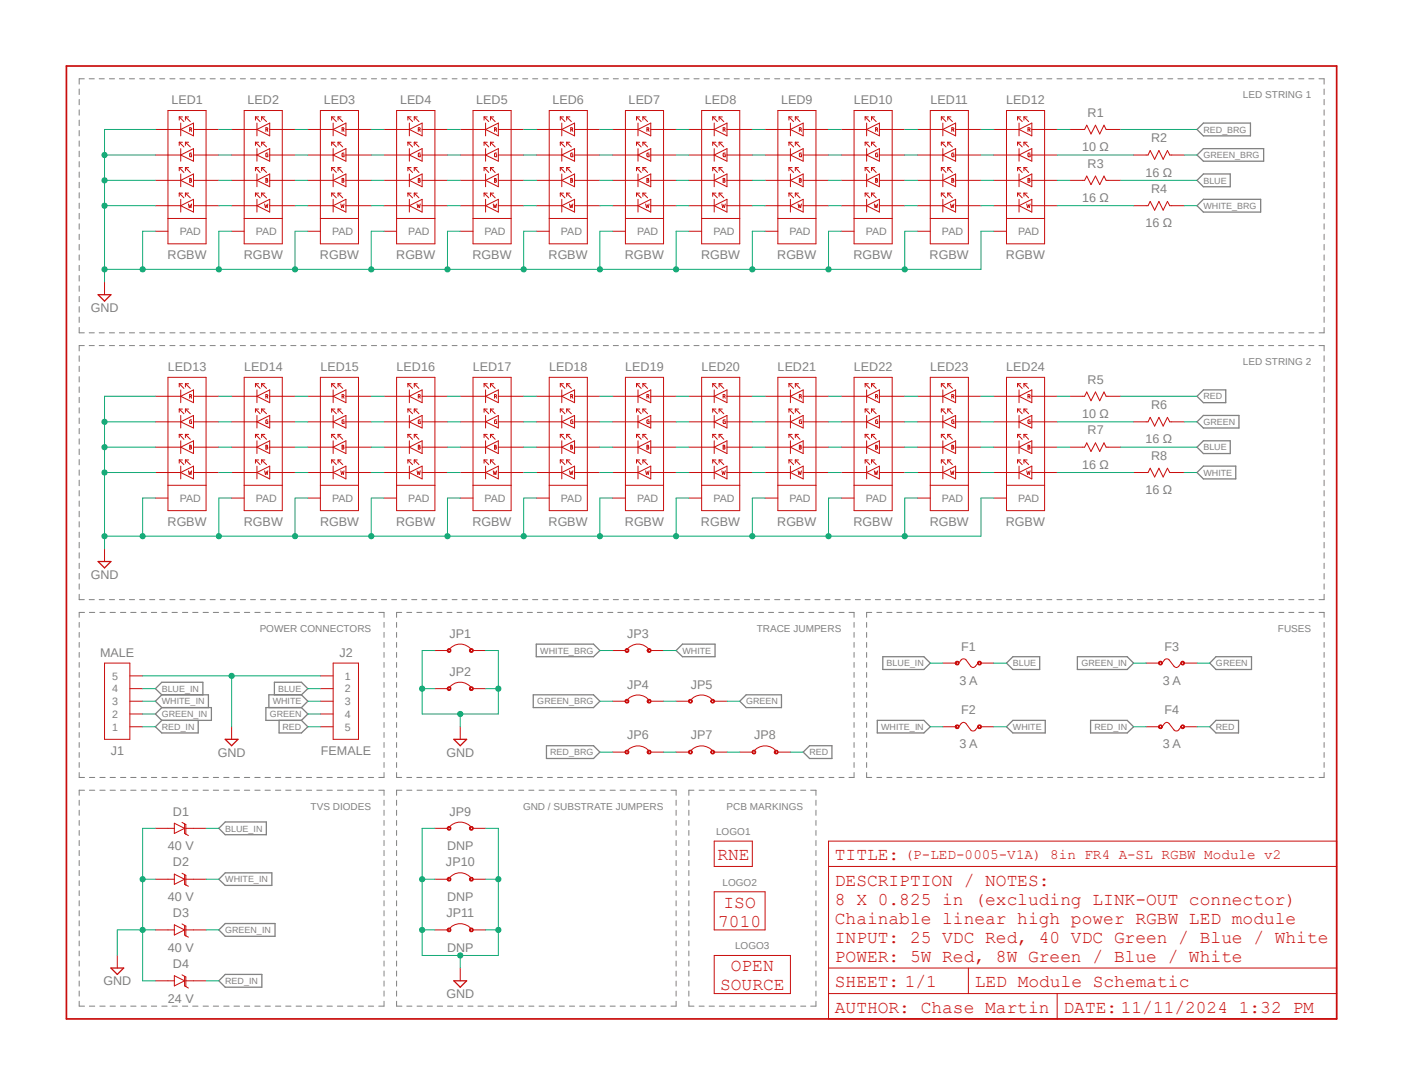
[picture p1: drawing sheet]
<svg xmlns="http://www.w3.org/2000/svg" width="279mm" height="216mm" viewBox="0 0 279 216" stroke-linecap="round" stroke-linejoin="round" font-family="sans-serif">
<defs><g id="words">
<g font-size="3.6" fill="#c90d0c">
<text x="142.7" y="171">RNE</text>
<text x="166" y="171">TITLE:</text>
<text x="166" y="179.8">8 X 0.825 in (excluding LINK-OUT connector)</text>
<text x="166" y="176.1">DESCRIPTION / NOTES:</text>
<text x="142.8" y="184.3">7010</text>
<text x="143.9" y="180.5">ISO</text>
<text x="166" y="183.6">Chainable linear high power RGBW LED module</text>
<text x="166" y="187.5">INPUT: 25 VDC Red, 40 VDC Green / Blue / White</text>
<text x="166" y="191.3">POWER: 5W Red, 8W Green / Blue / White</text>
<text x="143.2" y="196.9">SOURCE</text>
<text x="145.3" y="193.1">OPEN</text>
<text x="166" y="196.3">SHEET: 1/1</text>
<text x="193.9" y="196.3">LED Module Schematic</text>
<text x="166" y="201.3">AUTHOR: Chase Martin</text>
<text x="211.5" y="201.3">DATE: 11/11/2024 1:32 PM</text>
</g>
<text font-size="2.8" fill="#c90d0c" x="179.9" y="170.7">(P-LED-0005-V1A) 8in FR4 A-SL RGBW Module v2</text>
<g font-size="2.5" fill="#808080">
<text x="34.1" y="20.7">LED1</text>
<text x="49.2" y="20.7">LED2</text>
<text x="64.4" y="20.7">LED3</text>
<text x="79.5" y="20.7">LED4</text>
<text x="94.7" y="20.7">LED5</text>
<text x="109.9" y="20.7">LED6</text>
<text x="125" y="20.7">LED7</text>
<text x="140.2" y="20.7">LED8</text>
<text x="155.3" y="20.7">LED9</text>
<text x="169.8" y="20.7">LED10</text>
<text x="185" y="20.7">LED11</text>
<text x="200.1" y="20.7">LED12</text>
<text x="216.3" y="23.2">R1</text>
<text x="228.9" y="28.3">R2</text>
<text x="215.2" y="30.1">10 Ω</text>
<text x="216.3" y="33.3">R3</text>
<text x="227.8" y="35.1">16 Ω</text>
<text x="215.2" y="40.2">16 Ω</text>
<text x="228.9" y="38.4">R4</text>
<text x="227.8" y="45.2">16 Ω</text>
<text x="33.3" y="51.5">RGBW</text>
<text x="48.5" y="51.5">RGBW</text>
<text x="63.6" y="51.5">RGBW</text>
<text x="78.8" y="51.5">RGBW</text>
<text x="94" y="51.5">RGBW</text>
<text x="109.1" y="51.5">RGBW</text>
<text x="124.2" y="51.5">RGBW</text>
<text x="139.4" y="51.5">RGBW</text>
<text x="154.6" y="51.5">RGBW</text>
<text x="169.7" y="51.5">RGBW</text>
<text x="184.9" y="51.5">RGBW</text>
<text x="200" y="51.5">RGBW</text>
<text x="18" y="62">GND</text>
<text x="33.4" y="73.7">LED13</text>
<text x="48.6" y="73.7">LED14</text>
<text x="63.7" y="73.7">LED15</text>
<text x="78.9" y="73.7">LED16</text>
<text x="94" y="73.7">LED17</text>
<text x="109.2" y="73.7">LED18</text>
<text x="124.3" y="73.7">LED19</text>
<text x="139.5" y="73.7">LED20</text>
<text x="154.6" y="73.7">LED21</text>
<text x="169.8" y="73.7">LED22</text>
<text x="185" y="73.7">LED23</text>
<text x="200.1" y="73.7">LED24</text>
<text x="216.3" y="76.3">R5</text>
<text x="215.2" y="83.1">10 Ω</text>
<text x="228.9" y="81.3">R6</text>
<text x="216.3" y="86.4">R7</text>
<text x="227.8" y="88.1">16 Ω</text>
<text x="215.2" y="93.2">16 Ω</text>
<text x="228.9" y="91.4">R8</text>
<text x="227.8" y="98.3">16 Ω</text>
<text x="33.3" y="104.6">RGBW</text>
<text x="48.5" y="104.6">RGBW</text>
<text x="63.6" y="104.6">RGBW</text>
<text x="78.8" y="104.6">RGBW</text>
<text x="93.9" y="104.6">RGBW</text>
<text x="109.1" y="104.6">RGBW</text>
<text x="124.3" y="104.6">RGBW</text>
<text x="139.4" y="104.6">RGBW</text>
<text x="154.6" y="104.6">RGBW</text>
<text x="169.7" y="104.6">RGBW</text>
<text x="184.9" y="104.6">RGBW</text>
<text x="200" y="104.6">RGBW</text>
<text x="18" y="115.1">GND</text>
<text x="19.9" y="130.6">MALE</text>
<text x="67.5" y="130.6">J2</text>
<text x="89.4" y="126.8">JP1</text>
<text x="124.7" y="126.8">JP3</text>
<text x="191.1" y="129.3">F1</text>
<text x="231.6" y="129.3">F3</text>
<text x="89.4" y="134.4">JP2</text>
<text x="124.7" y="136.9">JP4</text>
<text x="137.4" y="136.9">JP5</text>
<text x="190.8" y="136.1">3 A</text>
<text x="231.2" y="136.1">3 A</text>
<text x="191.1" y="141.9">F2</text>
<text x="231.6" y="141.9">F4</text>
<text x="124.7" y="147">JP6</text>
<text x="137.4" y="147">JP7</text>
<text x="150" y="147">JP8</text>
<text x="190.8" y="148.8">3 A</text>
<text x="231.2" y="148.8">3 A</text>
<text x="22" y="150">J1</text>
<text x="43.3" y="150.4">GND</text>
<text x="63.8" y="150">FEMALE</text>
<text x="88.8" y="150.4">GND</text>
<text x="34.4" y="162.1">D1</text>
<text x="89.4" y="162.1">JP9</text>
<text x="33.4" y="169">40 V</text>
<text x="34.4" y="172.3">D2</text>
<text x="88.7" y="172.3">JP10</text>
<text x="88.9" y="169">DNP</text>
<text x="33.4" y="179.1">40 V</text>
<text x="88.9" y="179.1">DNP</text>
<text x="34.4" y="182.4">D3</text>
<text x="88.8" y="182.4">JP11</text>
<text x="33.4" y="189.2">40 V</text>
<text x="88.9" y="189.2">DNP</text>
<text x="20.6" y="195.9">GND</text>
<text x="34.4" y="192.4">D4</text>
<text x="33.4" y="199.3">24 V</text>
<text x="88.8" y="198.4">GND</text>
</g>
<g font-size="2.1" fill="#808080">
<text x="35.7" y="46.7">PAD</text>
<text x="50.9" y="46.7">PAD</text>
<text x="66" y="46.7">PAD</text>
<text x="81.2" y="46.7">PAD</text>
<text x="96.4" y="46.7">PAD</text>
<text x="111.5" y="46.7">PAD</text>
<text x="126.7" y="46.7">PAD</text>
<text x="141.9" y="46.7">PAD</text>
<text x="157" y="46.7">PAD</text>
<text x="172.2" y="46.7">PAD</text>
<text x="187.3" y="46.7">PAD</text>
<text x="202.5" y="46.7">PAD</text>
<text x="35.7" y="99.8">PAD</text>
<text x="50.9" y="99.8">PAD</text>
<text x="66" y="99.8">PAD</text>
<text x="81.2" y="99.8">PAD</text>
<text x="96.4" y="99.8">PAD</text>
<text x="111.5" y="99.8">PAD</text>
<text x="126.7" y="99.8">PAD</text>
<text x="141.9" y="99.8">PAD</text>
<text x="157" y="99.8">PAD</text>
<text x="172.2" y="99.8">PAD</text>
<text x="187.3" y="99.8">PAD</text>
<text x="202.5" y="99.8">PAD</text>
<text x="22.3" y="137.7">4</text>
<text x="22.3" y="135.1">5</text>
<text x="68.6" y="135.1">1</text>
<text x="68.6" y="137.7">2</text>
<text x="22.3" y="142.7">2</text>
<text x="22.3" y="140.2">3</text>
<text x="68.6" y="140.2">3</text>
<text x="68.6" y="142.7">4</text>
<text x="22.3" y="145.2">1</text>
<text x="68.6" y="145.2">5</text>
</g>
<g font-size="2" fill="#808080">
<text x="247.2" y="19.6">LED STRING 1</text>
<text x="247.2" y="72.6">LED STRING 2</text>
<text x="51.6" y="125.6">POWER CONNECTORS</text>
<text x="150.5" y="125.6">TRACE JUMPERS</text>
<text x="254.1" y="125.6">FUSES</text>
<text x="61.8" y="161">TVS DIODES</text>
<text x="104" y="161">GND / SUBSTRATE JUMPERS</text>
<text x="144.5" y="161">PCB MARKINGS</text>
<text x="142.4" y="165.9">LOGO1</text>
<text x="143.7" y="176.1">LOGO2</text>
<text x="146.2" y="188.7">LOGO3</text>
</g>
<g font-size="1.8" fill="#808080">
<text x="239.3" y="26.4">RED_BRG</text>
<text x="239.3" y="31.5">GREEN_BRG</text>
<text x="239.3" y="36.5">BLUE</text>
<text x="239.3" y="41.5">WHITE_BRG</text>
<text x="239.3" y="79.4">RED</text>
<text x="239.3" y="89.5">BLUE</text>
<text x="239.3" y="84.5">GREEN</text>
<text x="239.3" y="94.6">WHITE</text>
<text x="107.4" y="130">WHITE_BRG</text>
<text x="135.7" y="130">WHITE</text>
<text x="32.2" y="137.5">BLUE_IN</text>
<text x="55.3" y="137.5">BLUE</text>
<text x="176.3" y="132.5">BLUE_IN</text>
<text x="201.4" y="132.5">BLUE</text>
<text x="215.1" y="132.5">GREEN_IN</text>
<text x="241.8" y="132.5">GREEN</text>
<text x="32.2" y="140">WHITE_IN</text>
<text x="32.2" y="142.6">GREEN_IN</text>
<text x="53.6" y="142.6">GREEN</text>
<text x="54.2" y="140">WHITE</text>
<text x="106.9" y="140">GREEN_BRG</text>
<text x="148.4" y="140">GREEN</text>
<text x="32.2" y="145.1">RED_IN</text>
<text x="56.2" y="145.1">RED</text>
<text x="175.2" y="145.1">WHITE_IN</text>
<text x="201.4" y="145.1">WHITE</text>
<text x="217.6" y="145.1">RED_IN</text>
<text x="241.8" y="145.1">RED</text>
<text x="109.4" y="150.2">RED_BRG</text>
<text x="161" y="150.2">RED</text>
<text x="44.8" y="165.3">BLUE_IN</text>
<text x="44.8" y="175.4">WHITE_IN</text>
<text x="44.8" y="185.5">GREEN_IN</text>
<text x="44.8" y="195.6">RED_IN</text>
</g>
</g></defs>
<path d="M12.7 12.8l254 190.3M266.7 12.8l-254 190.3" fill="none" stroke="#fff" stroke-width=".2"/>
<g fill="none" stroke="#808080" stroke-width=".2">
<path d="M15.7 17.7v1.1M15.7 19.8v1M16.8 15.7h-1.1v1M17.7 15.7h1.1M19.7 15.7h1M21.8 15.7h1M23.7 15.7h1.1M25.7 15.7h1.1M27.8 15.7h1M29.8 15.7h1M31.7 15.7h1.1M33.8 15.7h1"/>
<path d="M35.8 15.7h1M37.8 15.7h1M39.8 15.7h1M41.8 15.7h1M43.8 15.7h1M45.8 15.7h1M47.8 15.7h1M49.8 15.7h1M51.8 15.7h1M53.8 15.7h1M55.8 15.7h1.1M57.8 15.7h1"/>
<path d="M59.8 15.7h1M61.8 15.7h1.1M63.8 15.7h1.1M65.8 15.7h1M67.9 15.7h1M69.8 15.7h1.1M71.8 15.7h1.1M73.9 15.7h1M75.9 15.7h1M77.9 15.7h1M79.9 15.7h1M81.9 15.7h1"/>
<path d="M83.9 15.7h1M85.9 15.7h1M87.9 15.7h1M89.9 15.7h1M91.9 15.7h1M93.9 15.7h1M95.9 15.7h1M97.9 15.7h1M99.9 15.7h1M101.9 15.7h1.1M103.9 15.7h1M105.9 15.7h1"/>
<path d="M107.9 15.7h1.1M109.9 15.7h1.1M111.9 15.7h1M114 15.7h1M116 15.7h1M118 15.7h1M120 15.7h1M122 15.7h1M124 15.7h1M126 15.7h1M128 15.7h1M130 15.7h1"/>
<path d="M132 15.7h1M134 15.7h1M136 15.7h1M138 15.7h1M140 15.7h1M142 15.7h1M144 15.7h1M146 15.7h1M148 15.7h1.1M150 15.7h1M152 15.7h1M154.1 15.7h1"/>
<path d="M156 15.7h1.1M158.1 15.7h.9M160.1 15.7h1M162.1 15.7h1M164.1 15.7h1M166.1 15.7h1M168.1 15.7h1M170.1 15.7h1M172.1 15.7h1M174.1 15.7h1M176.1 15.7h1M178.1 15.7h1"/>
<path d="M180.1 15.7h1M182.1 15.7h1M184.1 15.7h1M186.1 15.7h1M188.1 15.7h1M190.1 15.7h1M192.2 15.7h.9M194.1 15.7h1.1M196.1 15.7h1M198.2 15.7h.9M200.2 15.7h1M202.1 15.7h1.1"/>
<path d="M204.2 15.7h.9M206.2 15.7h1M208.2 15.7h1M210.2 15.7h1M212.2 15.7h1M214.2 15.7h1M216.2 15.7h1M218.2 15.7h1M220.2 15.7h1M222.2 15.7h1M224.2 15.7h1M226.2 15.7h1"/>
<path d="M228.2 15.7h1M230.2 15.7h1M232.2 15.7h1M234.2 15.7h1M236.2 15.7h1M238.3 15.7h.9M240.2 15.7h1.1M242.2 15.7h1M244.3 15.7h.9M246.3 15.7h1M248.2 15.7h1.1M250.3 15.7h1"/>
<path d="M252.3 15.7h1M254.3 15.7h1M256.3 15.7h1M258.3 15.7h1M260.3 15.7h1M262.3 15.7h1v1M263.3 17.7v1.1M263.3 19.8v1M15.7 21.8v1.1M15.7 23.9v1.1M15.7 26v1M15.7 28v1.1"/>
<path d="M15.7 30.1v1.1M15.7 32.1v1.1M15.7 34.2v1.1M15.7 36.2v1.1M15.7 38.3v1.1M263.3 21.8v1.1M263.3 23.9v1.1M263.3 26v1M263.3 28v1.1M263.3 30.1v1.1M263.3 32.1v1.1M263.3 34.2v1.1"/>
<path d="M263.3 36.2v1.1M263.3 38.3v1.1M15.7 40.4v1M15.7 42.4v1.1M15.7 44.5v1.1M15.7 46.6v1M15.7 48.6v1.1M15.7 50.7v1M15.7 52.7v1.1M15.7 54.8v1.1M15.7 56.9v1M15.7 58.9v1.1"/>
<path d="M263.3 40.4v1M263.3 42.4v1.1M263.3 44.5v1.1M263.3 46.6v1M263.3 48.6v1.1M263.3 50.7v1M263.3 52.7v1.1M263.3 54.8v1.1M263.3 56.9v1M263.3 58.9v1.1M15.7 65.1v1.1h1.1M15.7 61v1.1"/>
<path d="M15.7 63v1.1M15.7 70.7v1.1M15.7 72.8v1.1M15.7 74.9v1M15.7 76.9v1.1M15.7 79v1.1M16.8 68.7h-1.1v1.1M17.7 66.2h1.1M17.7 68.7h1.1M19.7 66.2h1M19.7 68.7h1M21.8 66.2h1"/>
<path d="M21.8 68.7h1M23.7 66.2h1.1M23.7 68.7h1.1M25.7 66.2h1.1M25.7 68.7h1.1M27.8 66.2h1M27.8 68.7h1M29.8 66.2h1M29.8 68.7h1M31.7 66.2h1.1M31.7 68.7h1.1M33.8 66.2h1"/>
<path d="M33.8 68.7h1M35.8 66.2h1M35.8 68.7h1M37.8 66.2h1M37.8 68.7h1M39.8 66.2h1M39.8 68.7h1M41.8 66.2h1M41.8 68.7h1M43.8 66.2h1M43.8 68.7h1M45.8 66.2h1"/>
<path d="M45.8 68.7h1M47.8 66.2h1M47.8 68.7h1M49.8 66.2h1M49.8 68.7h1M51.8 66.2h1M51.8 68.7h1M53.8 66.2h1M53.8 68.7h1M55.8 66.2h1.1M55.8 68.7h1.1M57.8 66.2h1"/>
<path d="M57.8 68.7h1M59.8 66.2h1M59.8 68.7h1M61.8 66.2h1.1M61.8 68.7h1.1M63.8 66.2h1.1M63.8 68.7h1.1M65.8 66.2h1M65.8 68.7h1M67.9 66.2h1M67.9 68.7h1M69.8 66.2h1.1"/>
<path d="M69.8 68.7h1.1M71.8 66.2h1.1M71.8 68.7h1.1M73.9 66.2h1M73.9 68.7h1M75.9 66.2h1M75.9 68.7h1M77.9 66.2h1M77.9 68.7h1M79.9 66.2h1M79.9 68.7h1M81.9 66.2h1"/>
<path d="M81.9 68.7h1M83.9 66.2h1M83.9 68.7h1M85.9 66.2h1M85.9 68.7h1M87.9 66.2h1M87.9 68.7h1M89.9 66.2h1M89.9 68.7h1M91.9 66.2h1M91.9 68.7h1M93.9 66.2h1"/>
<path d="M93.9 68.7h1M95.9 66.2h1M95.9 68.7h1M97.9 66.2h1M97.9 68.7h1M99.9 66.2h1M99.9 68.7h1M101.9 66.2h1.1M101.9 68.7h1.1M103.9 66.2h1M103.9 68.7h1M105.9 66.2h1"/>
<path d="M105.9 68.7h1M107.9 66.2h1.1M107.9 68.7h1.1M109.9 66.2h1.1M109.9 68.7h1.1M111.9 66.2h1M111.9 68.7h1M114 66.2h1M114 68.7h1M116 66.2h1M116 68.7h1M118 66.2h1"/>
<path d="M118 68.7h1M120 66.2h1M120 68.7h1M122 66.2h1M122 68.7h1M124 66.2h1M124 68.7h1M126 66.2h1M126 68.7h1M128 66.2h1M128 68.7h1M130 66.2h1"/>
<path d="M130 68.7h1M132 66.2h1M132 68.7h1M134 66.2h1M134 68.7h1M136 66.2h1M136 68.7h1M138 66.2h1M138 68.7h1M140 66.2h1M140 68.7h1M142 66.2h1"/>
<path d="M142 68.7h1M144 66.2h1M144 68.7h1M146 66.2h1M146 68.7h1M148 66.2h1.1M148 68.7h1.1M150 66.2h1M150 68.7h1M152 66.2h1M152 68.7h1M154.1 66.2h1"/>
<path d="M154.1 68.7h1M156 66.2h1.1M156 68.7h1.1M158.1 66.2h.9M158.1 68.7h.9M160.1 66.2h1M160.1 68.7h1M162.1 66.2h1M162.1 68.7h1M164.1 66.2h1M164.1 68.7h1M166.1 66.2h1"/>
<path d="M166.1 68.7h1M168.1 66.2h1M168.1 68.7h1M170.1 66.2h1M170.1 68.7h1M172.1 66.2h1M172.1 68.7h1M174.1 66.2h1M174.1 68.7h1M176.1 66.2h1M176.1 68.7h1M178.1 66.2h1"/>
<path d="M178.1 68.7h1M180.1 66.2h1M180.1 68.7h1M182.1 66.2h1M182.1 68.7h1M184.1 66.2h1M184.1 68.7h1M186.1 66.2h1M186.1 68.7h1M188.1 66.2h1M188.1 68.7h1M190.1 66.2h1"/>
<path d="M190.1 68.7h1M192.2 66.2h.9M192.2 68.7h.9M194.1 66.2h1.1M194.1 68.7h1.1M196.1 66.2h1M196.1 68.7h1M198.2 66.2h.9M198.2 68.7h.9M200.2 66.2h1M200.2 68.7h1M202.1 66.2h1.1"/>
<path d="M202.1 68.7h1.1M204.2 66.2h.9M204.2 68.7h.9M206.2 66.2h1M206.2 68.7h1M208.2 66.2h1M208.2 68.7h1M210.2 66.2h1M210.2 68.7h1M212.2 66.2h1M212.2 68.7h1M214.2 66.2h1"/>
<path d="M214.2 68.7h1M216.2 66.2h1M216.2 68.7h1M218.2 66.2h1M218.2 68.7h1M220.2 66.2h1M220.2 68.7h1M222.2 66.2h1M222.2 68.7h1M224.2 66.2h1M224.2 68.7h1M226.2 66.2h1"/>
<path d="M226.2 68.7h1M228.2 66.2h1M228.2 68.7h1M230.2 66.2h1M230.2 68.7h1M232.2 66.2h1M232.2 68.7h1M234.2 66.2h1M234.2 68.7h1M236.2 66.2h1M236.2 68.7h1M238.3 66.2h.9"/>
<path d="M238.3 68.7h.9M240.2 66.2h1.1M240.2 68.7h1.1M242.2 66.2h1M242.2 68.7h1M244.3 66.2h.9M244.3 68.7h.9M246.3 66.2h1M246.3 68.7h1M248.2 66.2h1.1M248.2 68.7h1.1M250.3 66.2h1"/>
<path d="M250.3 68.7h1M252.3 66.2h1M252.3 68.7h1M254.3 66.2h1M254.3 68.7h1M256.3 66.2h1M256.3 68.7h1M258.3 66.2h1M258.3 68.7h1M260.3 66.2h1M260.3 68.7h1M262.3 68.7h1v1.1"/>
<path d="M263.3 65.1v1.1h-1M263.3 61v1.1M263.3 63v1.1M263.3 70.7v1.1M263.3 72.8v1.1M263.3 74.9v1M263.3 76.9v1.1M263.3 79v1.1M15.7 81.1v1M15.7 83.1v1.1M15.7 85.2v1M15.7 87.2v1.1"/>
<path d="M15.7 89.3v1.1M15.7 91.4v1M15.7 93.4v1.1M15.7 95.5v1.1M15.7 97.5v1.1M15.7 99.6v1.1M263.3 81.1v1M263.3 83.1v1.1M263.3 85.2v1M263.3 87.2v1.1M263.3 89.3v1.1M263.3 91.4v1"/>
<path d="M263.3 93.4v1.1M263.3 95.5v1.1M263.3 97.5v1.1M263.3 99.6v1.1M15.7 101.6v1.1M15.7 103.7v1.1M15.7 105.8v1M15.7 107.8v1.1M15.7 109.9v1.1M15.7 112v1M15.7 114v1.1M15.7 116.1v1"/>
<path d="M15.7 118.2v1h1.1M17.7 119.2h1.1M19.7 119.2h1M21.8 119.2h1M23.7 119.2h1.1M25.7 119.2h1.1M27.8 119.2h1M29.8 119.2h1M31.7 119.2h1.1M33.8 119.2h1M35.8 119.2h1M37.8 119.2h1"/>
<path d="M39.8 119.2h1M41.8 119.2h1M43.8 119.2h1M45.8 119.2h1M47.8 119.2h1M49.8 119.2h1M51.8 119.2h1M53.8 119.2h1M55.8 119.2h1.1M57.8 119.2h1M59.8 119.2h1M61.8 119.2h1.1"/>
<path d="M63.8 119.2h1.1M65.8 119.2h1M67.9 119.2h1M69.8 119.2h1.1M71.8 119.2h1.1M73.9 119.2h1M75.9 119.2h1M77.9 119.2h1M79.9 119.2h1M81.9 119.2h1M83.9 119.2h1M85.9 119.2h1"/>
<path d="M87.9 119.2h1M89.9 119.2h1M91.9 119.2h1M93.9 119.2h1M95.9 119.2h1M97.9 119.2h1M99.9 119.2h1M101.9 119.2h1.1M103.9 119.2h1M105.9 119.2h1M107.9 119.2h1.1M109.9 119.2h1.1"/>
<path d="M111.9 119.2h1M114 119.2h1M116 119.2h1M118 119.2h1M120 119.2h1M122 119.2h1M124 119.2h1M126 119.2h1M128 119.2h1M130 119.2h1M132 119.2h1M134 119.2h1"/>
<path d="M136 119.2h1M138 119.2h1M140 119.2h1M142 119.2h1M144 119.2h1M146 119.2h1M148 119.2h1.1M150 119.2h1M152 119.2h1M154.1 119.2h1M156 119.2h1.1M158.1 119.2h.9"/>
<path d="M160.1 119.2h1M162.1 119.2h1M164.1 119.2h1M166.1 119.2h1M168.1 119.2h1M170.1 119.2h1M172.1 119.2h1M174.1 119.2h1M176.1 119.2h1M178.1 119.2h1M180.1 119.2h1M182.1 119.2h1"/>
<path d="M184.1 119.2h1M186.1 119.2h1M188.1 119.2h1M190.1 119.2h1M192.2 119.2h.9M194.1 119.2h1.1M196.1 119.2h1M198.2 119.2h.9M200.2 119.2h1M202.1 119.2h1.1M204.2 119.2h.9M206.2 119.2h1"/>
<path d="M208.2 119.2h1M210.2 119.2h1M212.2 119.2h1M214.2 119.2h1M216.2 119.2h1M218.2 119.2h1M220.2 119.2h1M222.2 119.2h1M224.2 119.2h1M226.2 119.2h1M228.2 119.2h1M230.2 119.2h1"/>
<path d="M232.2 119.2h1M234.2 119.2h1M236.2 119.2h1M238.3 119.2h.9M240.2 119.2h1.1M242.2 119.2h1M244.3 119.2h.9M246.3 119.2h1M248.2 119.2h1.1M250.3 119.2h1M252.3 119.2h1M254.3 119.2h1"/>
<path d="M256.3 119.2h1M258.3 119.2h1M260.3 119.2h1M263.3 101.6v1.1M263.3 103.7v1.1M263.3 105.8v1M263.3 107.8v1.1M263.3 109.9v1.1M263.3 112v1M263.3 114v1.1M263.3 116.1v1M263.3 118.2v1h-1"/>
<path d="M15.7 123.7v1M15.7 125.7v1M15.7 127.7v1M15.7 129.7v1M15.7 131.7v1M15.7 133.7v1M15.7 135.7v1M15.7 137.7v.9M15.7 139.7v.9M16.8 121.8h-1.1v.9M17.8 121.8h1M19.9 121.8h1"/>
<path d="M21.9 121.8h1M24 121.8h1M26 121.8h1.1M28.1 121.8h1M30.1 121.8h1.1M32.2 121.8h1M34.2 121.8h1.1M36.3 121.8h1M38.3 121.8h1.1M40.4 121.8h1M42.4 121.8h1.1M44.5 121.8h1.1"/>
<path d="M46.5 121.8h1.1M48.6 121.8h1.1M50.7 121.8h1M52.7 121.8h1.1M54.8 121.8h1M56.8 121.8h1.1M58.9 121.8h1M60.9 121.8h1.1M63 121.8h1.1M65 121.8h1.1M67.1 121.8h1.1M69.1 121.8h1.1"/>
<path d="M71.2 121.8h1.1M73.2 121.8h1.1M75.3 121.8h1.1v.9M76.4 123.7v1M76.4 125.7v1M76.4 127.7v1M76.4 129.7v1M76.4 131.7v1M76.4 133.7v1M76.4 135.7v1M76.4 137.7v.9M76.4 139.7v.9"/>
<path d="M78.9 123.7v1M78.9 125.7v1M78.9 127.7v1M78.9 129.7v1M78.9 131.7v1M78.9 133.7v1M78.9 135.7v1M78.9 137.7v.9M78.9 139.7v.9M79.9 121.8h-1v.9M80.9 121.8h1M82.9 121.8h1"/>
<path d="M84.9 121.8h1M86.9 121.8h1M88.9 121.8h1M90.9 121.8h1M92.9 121.8h1M94.9 121.8h1M96.9 121.8h1M98.9 121.8h1M100.9 121.8h1M102.9 121.8h1M104.9 121.8h1M106.8 121.8h1.1"/>
<path d="M108.9 121.8h1M110.9 121.8h1M112.9 121.8h1M114.9 121.8h1M116.9 121.8h1M118.9 121.8h.9M120.9 121.8h1M122.9 121.8h1M124.8 121.8h1.1M126.9 121.8h.9M128.9 121.8h.9M130.9 121.8h1"/>
<path d="M132.8 121.8h1.1M134.8 121.8h1M136.9 121.8h.9M138.9 121.8h1M140.8 121.8h1.1M142.8 121.8h1M144.8 121.8h1M146.9 121.8h.9M148.8 121.8h1.1M150.8 121.8h1M152.8 121.8h1M154.9 121.8h.9"/>
<path d="M156.8 121.8h1M158.8 121.8h1.1M160.8 121.8h1M162.8 121.8h1M164.8 121.8h1M166.8 121.8h1.1M168.8 121.8h1v.9M169.8 123.7v1M169.8 125.7v1M169.8 127.7v1M169.8 129.7v1M169.8 131.7v1"/>
<path d="M169.8 133.7v1M169.8 135.7v1M169.8 137.7v.9M169.8 139.7v.9M172.3 123.7v1M172.3 125.7v1M172.3 127.7v1M172.3 129.7v1M172.3 131.7v1M172.3 133.7v1M172.3 135.7v1M172.3 137.7v.9"/>
<path d="M172.3 139.7v.9M173.4 121.8h-1.1v.9M174.4 121.8h.9M176.4 121.8h1M178.4 121.8h1M180.3 121.8h1.1M182.3 121.8h1M184.4 121.8h.9M186.4 121.8h1M188.3 121.8h1.1M190.3 121.8h1M192.4 121.8h.9"/>
<path d="M194.4 121.8h.9M196.3 121.8h1.1M198.3 121.8h1M200.3 121.8h1M202.4 121.8h.9M204.3 121.8h1M206.3 121.8h1M208.3 121.8h1M210.3 121.8h1M212.3 121.8h1M214.3 121.8h1M216.3 121.8h1"/>
<path d="M218.3 121.8h1M220.3 121.8h1M222.3 121.8h1M224.3 121.8h1M226.3 121.8h1M228.3 121.8h1M230.3 121.8h1M232.3 121.8h1M234.3 121.8h1M236.3 121.8h1M238.3 121.8h1M240.3 121.8h1"/>
<path d="M242.3 121.8h1M244.3 121.8h1M246.3 121.8h1M248.3 121.8h1M250.3 121.8h1M252.3 121.8h1M254.3 121.8h1M256.3 121.8h1M258.3 121.8h1M260.3 121.8h1M262.3 121.8h1v.9M263.3 123.7v1"/>
<path d="M263.3 125.7v1M263.3 127.7v1M263.3 129.7v1M263.3 131.7v1M263.3 133.7v1M263.3 135.7v1M263.3 137.7v.9M263.3 139.7v.9M15.7 141.6v1M15.7 143.6v1M15.7 145.6v1M15.7 147.6v1"/>
<path d="M15.7 149.6v1M15.7 151.6v1M15.7 153.6v1h1.1M15.7 159.1v1M16.8 157.1h-1.1v1M17.8 154.6h1M17.8 157.1h1M19.9 154.6h1M19.9 157.1h1M21.9 154.6h1M21.9 157.1h1M24 154.6h1"/>
<path d="M24 157.1h1M26 154.6h1.1M26 157.1h1.1M28.1 154.6h1M28.1 157.1h1M30.1 154.6h1.1M30.1 157.1h1.1M32.2 154.6h1M32.2 157.1h1M34.2 154.6h1.1M34.2 157.1h1.1M36.3 154.6h1"/>
<path d="M36.3 157.1h1M38.3 154.6h1.1M38.3 157.1h1.1M40.4 154.6h1M40.4 157.1h1M42.4 154.6h1.1M42.4 157.1h1.1M44.5 154.6h1.1M44.5 157.1h1.1M46.5 154.6h1.1M46.5 157.1h1.1M48.6 154.6h1.1"/>
<path d="M48.6 157.1h1.1M50.7 154.6h1M50.7 157.1h1M52.7 154.6h1.1M52.7 157.1h1.1M54.8 154.6h1M54.8 157.1h1M56.8 154.6h1.1M56.8 157.1h1.1M58.9 154.6h1M58.9 157.1h1M60.9 154.6h1.1"/>
<path d="M60.9 157.1h1.1M63 154.6h1.1M63 157.1h1.1M65 154.6h1.1M65 157.1h1.1M67.1 154.6h1.1M67.1 157.1h1.1M69.1 154.6h1.1M69.1 157.1h1.1M71.2 154.6h1.1M71.2 157.1h1.1M73.2 154.6h1.1"/>
<path d="M73.2 157.1h1.1M75.3 157.1h1.1v1M76.4 153.6v1h-1.1M76.4 141.6v1M76.4 143.6v1M76.4 145.6v1M76.4 147.6v1M76.4 149.6v1M76.4 151.6v1M76.4 159.1v1M78.9 153.6v1h1M78.9 141.6v1"/>
<path d="M78.9 143.6v1M78.9 145.6v1M78.9 147.6v1M78.9 149.6v1M78.9 151.6v1M78.9 159.1v1M79.9 157.1h-1v1M80.9 154.6h1M80.9 157.1h1M82.9 154.6h1M82.9 157.1h1M84.9 154.6h1"/>
<path d="M85 157.1h1M86.9 154.6h1M87 157.1h1M88.9 154.6h1M89 157.1h1M90.9 154.6h1M91 157.1h1M92.9 154.6h1M93 157.1h1.1M94.9 154.6h1M95 157.1h1.1M96.9 154.6h1"/>
<path d="M97.1 157.1h1M98.9 154.6h1M99.1 157.1h1M100.9 154.6h1M101.1 157.1h1.1M102.9 154.6h1M103.1 157.1h1M104.9 154.6h1M105.2 157.1h1M106.8 154.6h1.1M107.2 157.1h1M108.9 154.6h1"/>
<path d="M109.2 157.1h1M110.9 154.6h1M111.2 157.1h1M112.9 154.6h1M113.2 157.1h1.1M114.9 154.6h1M115.3 157.1h1M116.9 154.6h1M117.3 157.1h1M118.9 154.6h.9M119.3 157.1h1M120.9 154.6h1"/>
<path d="M121.3 157.1h1M122.9 154.6h1M123.3 157.1h1.1M124.8 154.6h1.1M125.3 157.1h1.1M126.9 154.6h.9M127.4 157.1h1M128.9 154.6h.9M129.4 157.1h1M130.9 154.6h1M131.4 157.1h1.1M132.8 154.6h1.1"/>
<path d="M133.4 157.1h1.1v1M134.5 159.1v1M134.8 154.6h1M136.9 154.6h.9M137 159.1v1M138 157.1h-1v1M138.9 154.6h1M139 157.1h1M140.8 154.6h1.1M141 157.1h1.1M142.8 154.6h1M143 157.1h1.1"/>
<path d="M144.8 154.6h1M145.1 157.1h1M146.9 154.6h.9M147.1 157.1h1M148.8 154.6h1.1M149.1 157.1h1M150.8 154.6h1M151.1 157.1h1M152.8 154.6h1M153.2 157.1h1M154.9 154.6h.9M155.2 157.1h1"/>
<path d="M156.8 154.6h1M157.2 157.1h1M158.8 154.6h1.1M159.2 157.1h1M160.8 154.6h1M161.2 157.1h1.1v1M162.3 159.1v1M162.8 154.6h1M164.8 154.6h1M166.8 154.6h1.1M169.8 153.6v1h-1M169.8 141.6v1"/>
<path d="M169.8 143.6v1M169.8 145.6v1M169.8 147.6v1M169.8 149.6v1M169.8 151.6v1M172.3 153.6v1h1.1M172.3 141.6v1M172.3 143.6v1M172.3 145.6v1M172.3 147.6v1M172.3 149.6v1M172.3 151.6v1"/>
<path d="M174.4 154.6h.9M176.4 154.6h1M178.4 154.6h1M180.3 154.6h1.1M182.3 154.6h1M184.4 154.6h.9M186.4 154.6h1M188.3 154.6h1.1M190.3 154.6h1M192.4 154.6h.9M194.4 154.6h.9M196.3 154.6h1.1"/>
<path d="M198.3 154.6h1M200.3 154.6h1M202.4 154.6h.9M204.3 154.6h1M206.3 154.6h1M208.3 154.6h1M210.3 154.6h1M212.3 154.6h1M214.3 154.6h1M216.3 154.6h1M218.3 154.6h1M220.3 154.6h1"/>
<path d="M222.3 154.6h1M224.3 154.6h1M226.3 154.6h1M228.3 154.6h1M230.3 154.6h1M232.3 154.6h1M234.3 154.6h1M236.3 154.6h1M238.3 154.6h1M240.3 154.6h1M242.3 154.6h1M244.3 154.6h1"/>
<path d="M246.3 154.6h1M248.3 154.6h1M250.3 154.6h1M252.3 154.6h1M254.3 154.6h1M256.3 154.6h1M258.3 154.6h1M260.3 154.6h1M263.3 141.6v1M263.3 143.6v1M263.3 145.6v1M263.3 147.6v1"/>
<path d="M263.3 149.6v1M263.3 151.6v1M263.3 153.6v1h-1M15.7 161.1v1M15.7 163.1v1M15.7 165.1v1M15.7 167.1v1M15.7 169.1v1M15.7 171.1v1M15.7 173.1v1M15.7 175.1v1M15.7 177.1v1"/>
<path d="M15.7 179.1v1M76.4 161.1v1M76.4 163.1v1M76.4 165.1v1M76.4 167.1v1M76.4 169.1v1M76.4 171.1v1M76.4 173.1v1M76.4 175.1v1M76.4 177.1v1M76.4 179.1v1M78.9 161.1v1"/>
<path d="M78.9 163.1v1M78.9 165.1v1M78.9 167.1v1M78.9 169.1v1M78.9 171.1v1M78.9 173.1v1M78.9 175.1v1M78.9 177.1v1M78.9 179.1v1M134.5 161.1v1M134.5 163.1v1M134.5 165.1v1"/>
<path d="M134.5 167.1v1M134.5 169.1v1M134.5 171.1v1M134.5 173.1v1M134.5 175.1v1M134.5 177.1v1M134.5 179.1v1M137 161.1v1M137 163.1v1M137 165.1v1M137 167.1v1M137 169.1v1"/>
<path d="M137 171.1v1M137 173.1v1M137 175.1v1M137 177.1v1M137 179.1v1M162.3 161.1v1M162.3 163.1v1M162.3 165.1v1M162.3 167.1v1M162.3 169.1v1M162.3 171.1v1M162.3 173.1v1"/>
<path d="M162.3 175.1v1M162.3 177.1v1M162.3 179.1v1M15.7 181.1v1M15.7 183v1.1M15.7 185v1.1M15.7 187.1v.9M15.7 189.1v.9M15.7 191.1v1M15.7 193v1.1M15.7 195v1M15.7 197v1"/>
<path d="M15.7 199.1v.9h1.1M76.4 181.1v1M76.4 183v1.1M76.4 185v1.1M76.4 187.1v.9M76.4 189.1v.9M76.4 191.1v1M76.4 193v1.1M76.4 195v1M76.4 197v1M76.4 199.1v.9h-1.1M78.9 181.1v1"/>
<path d="M78.9 183v1.1M78.9 185v1.1M78.9 187.1v.9M78.9 189.1v.9M78.9 191.1v1M78.9 193v1.1M78.9 195v1M78.9 197v1M78.9 199.1v.9h1M134.5 199.1v.9h-1.1M134.5 181.1v1M134.5 183v1.1"/>
<path d="M134.5 185v1.1M134.5 187.1v.9M134.5 189.1v.9M134.5 191.1v1M134.5 193v1.1M134.5 195v1M134.5 197v1M137 199.1v.9h1M137 181.1v1M137 183v1.1M137 185v1.1M137 187.1v.9"/>
<path d="M137 189.1v.9M137 191.1v1M137 193v1.1M137 195v1M137 197v1M162.3 199.1v.9h-1.1M162.3 181.1v1M162.3 183v1.1M162.3 185v1.1M162.3 187.1v.9M162.3 189.1v.9M162.3 191.1v1"/>
<path d="M162.3 193v1.1M162.3 195v1M162.3 197v1M17.8 200h1M19.9 200h1M21.9 200h1M24 200h1M26 200h1.1M28.1 200h1M30.1 200h1.1M32.2 200h1M34.2 200h1.1"/>
<path d="M36.3 200h1M38.3 200h1.1M40.4 200h1M42.4 200h1.1M44.5 200h1.1M46.5 200h1.1M48.6 200h1.1M50.7 200h1M52.7 200h1.1M54.8 200h1M56.8 200h1.1M58.9 200h1"/>
<path d="M60.9 200h1.1M63 200h1.1M65 200h1.1M67.1 200h1.1M69.1 200h1.1M71.2 200h1.1M73.2 200h1.1M80.9 200h1M82.9 200h1M85 200h1M87 200h1M89 200h1"/>
<path d="M91 200h1M93 200h1.1M95 200h1.1M97.1 200h1M99.1 200h1M101.1 200h1.1M103.1 200h1M105.2 200h1M107.2 200h1M109.2 200h1M111.2 200h1M113.2 200h1.1"/>
<path d="M115.3 200h1M117.3 200h1M119.3 200h1M121.3 200h1M123.3 200h1.1M125.3 200h1.1M127.4 200h1M129.4 200h1M131.4 200h1.1M139 200h1M141 200h1.1M143 200h1.1"/>
<path d="M145.1 200h1M147.1 200h1M149.1 200h1M151.1 200h1M153.2 200h1M155.2 200h1M157.2 200h1M159.2 200h1"/>
</g>
<g fill="none" stroke="#808080" stroke-width=".25">
<path d="M239.3 34.6h5.3v2.5h-5.3l-1.3-1.2zM239.3 24.5h9.4v2.5h-9.4l-1.3-1.3zM239.3 29.5h12v2.5h-12l-1.3-1.2zM239.3 39.6h11.4v2.6h-11.4l-1.3-1.3zM239.3 77.5h4.5v2.6h-4.5l-1.3-1.3zM238 88.9l1.3-1.3h5.3v2.6h-5.3zM238 83.9l1.3-1.3h7.1v2.5h-7.1zM239.3 92.7h6.4v2.5h-6.4l-1.3-1.3zM32.2 138.1h9.2v2.6M32.2 138.1l-1.3-1.2 1.3-1.3h8.1v2.5M32.2 138.1l-1.3 1.3 1.3 1.3M54.6 138.1v-2.5h5.3l1.3 1.3-1.3 1.2"/>
<path d="M59.9 138.1h-6.4v2.6M59.9 138.1l1.3 1.3-1.3 1.3M106 138.1h12l1.3 1.3-1.3 1.3h-12zM106.6 128.1h11.4l1.3 1.2-1.3 1.3h-11.4zM134.5 129.3l1.2-1.2h6.5v2.5h-6.5zM147.1 139.4l1.3-1.3h7v2.6h-7zM175.6 130.6h8.1l1.3 1.2-1.3 1.3h-8.1zM200.2 131.8l1.2-1.2h5.4v2.5h-5.4zM214.2 130.6h10l1.2 1.2-1.2 1.3h-10zM241.8 130.6h7.1v2.5h-7.1l-1.2-1.3zM32.2 140.7h9.8v2.5h-9.8M32.2 143.2l-1.3 1.3 1.3 1.2h7.2v-2.5"/>
<path d="M32.2 140.7l-1.3 1.2 1.3 1.3M55.5 143.2v2.5h4.4l1.3-1.2-1.3-1.3M59.9 140.7l1.3 1.2-1.3 1.3M59.9 140.7h-7v2.5h7M108.7 148.3h9.3l1.3 1.2-1.3 1.3h-9.3zM161 148.3h4.4v2.5h-4.4l-1.3-1.3zM174.5 143.2h9.2l1.3 1.3-1.3 1.2h-9.2zM200.2 144.5l1.2-1.3h6.5v2.5h-6.5zM216.9 143.2h7.3l1.2 1.3-1.2 1.2h-7.3zM241.8 143.2h4.5v2.5h-4.5l-1.2-1.2zM43.5 174.8l1.3-1.3h9.3v2.5h-9.3zM44.8 163.4h8.2v2.5h-8.2l-1.3-1.2z"/>
<path d="M43.5 184.9l1.3-1.3h9.9v2.5h-9.9zM44.8 193.7h7.3v2.6h-7.3l-1.3-1.3z"/>
</g>
<g fill="none" stroke="#c90d0c" stroke-width=".2">
<path d="M30.9 25.7h5M30.9 30.8h5M30.9 35.9h5M33.4 22h7.6v26.5h-7.6zM35.6 23.2h.7M35.6 23.2l1 1M35.6 23.2v.7M35.6 28.3v.6M35.6 33.3v.7M35.6 38.4v.6M35.6 28.3h.7M35.6 28.3l1 .9"/>
<path d="M35.6 33.3h.7M35.6 33.3l1 1M35.6 38.4h.7M35.6 38.4l1 .9M35.9 25.7l2.6-1.2v2.5zM35.9 30.8l2.6-1.3v2.5zM35.9 35.9l2.6-1.3v2.5zM35.9 24.5v2.5M35.9 29.5v2.5M35.9 34.6v2.5M35.9 39.6v2.6M36.9 23.2l.9 1"/>
<path d="M36.9 23.2h.6M36.9 23.2v.7M36.9 28.3v.6M36.9 33.3v.7M36.9 38.4v.6M36.9 28.3l.9 .9M36.9 28.3h.6M36.9 33.3l.9 1M36.9 33.3h.6M36.9 38.4l.9 .9M36.9 38.4h.6M37.7 25.8l.3-.1 .1-.2-.4-.1v.7"/>
<path d="M37.7 35.5l.4 .1-.2 .2 .2 .3-.2 .1h-.2zM37.7 35.8h.2M38 25.8l.1 .3M38.1 30.4l-.3 .1v.7h.3v-.4h-.1M38.5 25.7h5M38.5 30.8h5M38.5 35.9h5M46.1 25.7h5M46.1 30.8h5M46.1 35.9h5M48.6 22h7.5v26.5h-7.5zM50.8 23.2h.6"/>
<path d="M50.8 38.4l.9 .9M50.8 28.3h.6M50.8 33.3h.6M50.8 38.4h.6M50.8 23.2l.9 1M50.8 23.2v.7M50.8 28.3v.6M50.8 33.3v.7M50.8 38.4v.6M50.8 28.3l.9 .9M50.8 33.3l.9 1M51.1 25.7l2.5-1.2v2.5z"/>
<path d="M51.1 30.8l2.5-1.3v2.5zM51.1 35.9l2.5-1.3v2.5zM51.1 24.5v2.5M51.1 29.5v2.5M51.1 34.6v2.5M51.1 39.6v2.6M52 23.2h.7M52 28.3h.7M52 33.3h.7M52 38.4h.7M52 23.2l1 1M52 23.2v.7"/>
<path d="M52 28.3v.6M52 33.3v.7M52 38.4v.6M52 28.3l1 .9M52 33.3l1 1M52 38.4l1 .9M52.9 25.8l.3-.1 .1-.2-.4-.1v.7M52.9 35.5l.3 .1-.1 .2 .2 .3-.2 .1h-.2zM52.9 35.8h.2M53.1 25.8l.2 .3M53.3 30.4l-.4 .1 .1 .7h.3l-.1-.4M53.6 25.7h5.1"/>
<path d="M53.6 30.8h5.1M53.6 35.9h5.1M61.2 25.7h5.1M61.2 30.8h5.1M61.2 35.9h5.1M63.7 22h7.6v26.5h-7.6zM66 23.2h.6M66 28.3h.6M66 33.3h.6M66 38.4h.6M66 38.4l.9 .9M66 23.2l.9 1"/>
<path d="M66 23.2v.7M66 28.3v.6M66 33.3v.7M66 38.4v.6M66 28.3l.9 .9M66 33.3l.9 1M66.3 24.5v2.5M66.3 29.5v2.5M66.3 34.6v2.5M66.3 39.6v2.6M66.3 25.7l2.5-1.2v2.5zM66.3 30.8l2.5-1.3v2.5z"/>
<path d="M66.3 35.9l2.5-1.3v2.5zM67.2 23.2h.6M67.2 28.3h.6M67.2 33.3h.6M67.2 38.4h.6M67.2 23.2l1 1M67.2 23.2v.7M67.2 28.3v.6M67.2 33.3v.7M67.2 38.4v.6M67.2 28.3l1 .9M67.2 33.3l1 1"/>
<path d="M67.2 38.4l1 .9M68 35.5l.4 .1-.2 .2 .2 .3-.2 .1h-.2zM68 25.8h.2M68 35.8h.2M68.2 25.8l.2-.3-.4-.1v.7M68.3 25.8l.1 .3M68.4 30.4l-.3 .1v.7h.3l-.1-.4M68.8 25.7h5M68.8 30.8h5M68.8 35.9h5M76.4 25.7h5M76.4 30.8h5"/>
<path d="M76.4 35.9h5M78.9 22h7.6v26.5h-7.6zM81.1 23.2h.6M81.1 28.3h.6M81.1 33.3h.6M81.1 38.4h.6M81.1 23.2l.9 1M81.1 23.2v.7M81.1 28.3v.6M81.1 33.3v.7M81.1 38.4v.6M81.1 28.3l.9 .9"/>
<path d="M81.1 33.3l.9 1M81.1 38.4l.9 .9M81.4 25.7l2.5-1.2v2.5zM81.4 30.8l2.5-1.3v2.5zM81.4 35.9l2.5-1.3v2.5zM81.4 24.5v2.5M81.4 29.5v2.5M81.4 34.6v2.5M81.4 39.6v2.6M82.4 23.2h.6M82.4 28.3h.6M82.4 33.3h.6"/>
<path d="M82.4 38.4h.6M82.4 23.2l.9 1M82.4 23.2v.7M82.4 28.3v.6M82.4 33.3v.7M82.4 38.4v.6M82.4 28.3l.9 .9M82.4 33.3l.9 1M82.4 38.4l.9 .9M83.2 25.8l.3-.1v-.3h-.3v.7M83.2 35.5l.3 .1-.1 .2 .2 .1-.1 .3h-.3zM83.2 35.8h.2"/>
<path d="M83.4 25.8l.2 .3M83.6 30.4l-.4 .1 .1 .7h.3l-.1-.4M83.9 25.7h5.1M83.9 30.8h5.1M83.9 35.9h5.1M91.5 25.7h5.1M91.5 30.8h5.1M91.5 35.9h5.1M94.1 22h7.5v26.5h-7.5zM96.3 23.2h.6M96.3 28.3h.6M96.3 33.3h.6"/>
<path d="M96.3 38.4h.6M96.3 23.2l.9 1M96.3 23.2v.7M96.3 28.3v.6M96.3 33.3v.7M96.3 38.4v.6M96.3 28.3l.9 .9M96.3 33.3l.9 1M96.3 38.4l.9 .9M96.6 25.7l2.5-1.2v2.5zM96.6 30.8l2.5-1.3v2.5zM96.6 35.9l2.5-1.3v2.5z"/>
<path d="M96.6 24.5v2.5M96.6 29.5v2.5M96.6 34.6v2.5M96.6 39.6v2.6M97.5 23.2h.7M97.5 28.3h.7M97.5 33.3h.7M97.5 38.4h.7M97.5 23.2l1 1M97.5 23.2v.7M97.5 28.3v.6M97.5 33.3v.7"/>
<path d="M97.5 38.4v.6M97.5 28.3l1 .9M97.5 33.3l1 1M97.5 38.4l1 .9M98.3 25.8l.4-.1v-.3h-.4v.7M98.3 35.5l.4 .1-.1 .2 .1 .1v.3h-.4zM98.3 35.8h.3M98.6 25.8l.2 .3M98.8 30.4l-.4 .1v.7h.4v-.4h-.2M99.1 25.7h5M99.1 30.8h5M99.1 35.9h5"/>
<path d="M106.7 25.7h5M106.7 30.8h5M106.7 35.9h5M109.2 22h7.6v26.5h-7.6zM111.4 23.2h.7M111.4 28.3h.7M111.4 33.3h.7M111.4 38.4h.7M111.4 38.4l1 .9M111.4 23.2l1 1M111.4 23.2v.7M111.4 28.3v.6"/>
<path d="M111.4 33.3v.7M111.4 38.4v.6M111.4 28.3l1 .9M111.4 33.3l1 1M111.7 25.7l2.6-1.2v2.5zM111.7 30.8l2.6-1.3v2.5zM111.7 35.9l2.6-1.3v2.5zM111.7 24.5v2.5M111.7 29.5v2.5M111.7 34.6v2.5M111.7 39.6v2.6M112.7 23.2h.6"/>
<path d="M112.7 28.3h.6M112.7 33.3h.6M112.7 38.4h.6M112.7 38.4l.9 .9M112.7 23.2l.9 1M112.7 23.2v.7M112.7 28.3v.6M112.7 33.3v.7M112.7 38.4v.6M112.7 28.3l.9 .9M112.7 33.3l.9 1M113.5 25.8l.3-.1v-.3h-.3v.7"/>
<path d="M113.5 35.5l.3 .1-.1 .2 .2 .1-.1 .3h-.3zM113.5 35.8h.2M113.7 25.8l.2 .3M113.9 30.4l-.4 .1 .1 .7h.3v-.4h-.1M114.3 25.7h5M114.3 30.8h5M114.3 35.9h5M121.8 25.7h5.1M121.8 30.8h5.1M121.8 35.9h5.1M124.4 22h7.6v26.5h-7.6zM126.6 23.2h.6"/>
<path d="M126.6 28.3h.6M126.6 33.3h.6M126.6 38.4h.6M126.6 23.2l.9 1M126.6 23.2v.7M126.6 28.3v.6M126.6 33.3v.7M126.6 38.4v.6M126.6 28.3l.9 .9M126.6 33.3l.9 1M126.6 38.4l.9 .9M126.9 25.7l2.5-1.2v2.5z"/>
<path d="M126.9 30.8l2.5-1.3v2.5zM126.9 35.9l2.5-1.3v2.5zM126.9 24.5v2.5M126.9 29.5v2.5M126.9 34.6v2.5M126.9 39.6v2.6M127.8 23.2h.7M127.8 28.3h.7M127.8 33.3h.7M127.8 38.4h.7M127.8 23.2l1 1M127.8 23.2v.7"/>
<path d="M127.8 28.3v.6M127.8 33.3v.7M127.8 38.4v.6M127.8 28.3l1 .9M127.8 33.3l1 1M127.8 38.4l1 .9M128.7 25.8l.3-.1v-.3h-.3v.7M128.7 35.5l.3 .1-.1 .2 .1 .1v.3h-.3zM128.7 35.8h.2M128.9 25.8l.2 .3M129.1 30.4l-.4 .1v.7h.4v-.4h-.2M129.4 25.7h5.1"/>
<path d="M129.4 30.8h5.1M129.4 35.9h5.1M137 25.7h5M137 30.8h5M137 35.9h5M139.5 22h7.6v26.5h-7.6zM141.7 23.2h.7M141.7 28.3h.7M141.7 33.3h.7M141.7 38.4h.7M141.7 23.2l1 1M141.7 23.2v.7"/>
<path d="M141.7 28.3v.6M141.7 33.3v.7M141.7 38.4v.6M141.7 28.3l1 .9M141.7 33.3l1 1M141.7 38.4l1 .9M142 25.7l2.6-1.2v2.5zM142 30.8l2.6-1.3v2.5zM142 35.9l2.6-1.3v2.5zM142 24.5v2.5M142 29.5v2.5M142 34.6v2.5"/>
<path d="M142 39.6v2.6M143 23.2h.6M143 28.3h.6M143 33.3h.6M143 38.4h.6M143 23.2l.9 1M143 23.2v.7M143 28.3v.6M143 33.3v.7M143 38.4v.6M143 28.3l.9 .9M143 33.3l.9 1"/>
<path d="M143 38.4l.9 .9M143.8 25.8l.3-.1v-.3h-.3v.7M143.8 35.5l.3 .1-.1 .2 .2 .1-.1 .3h-.3zM143.8 35.8h.2M144.1 25.8l.1 .3M144.2 30.4l-.4 .1 .1 .7h.3v-.4h-.1M144.6 25.7h5M144.6 30.8h5M144.6 35.9h5M152.1 25.7h5.1M152.1 30.8h5.1M152.1 35.9h5.1"/>
<path d="M154.7 22h7.6v26.5h-7.6zM156.9 23.2h.6M156.9 28.3h.6M156.9 33.3h.6M156.9 38.4h.6M156.9 23.2l.9 1M156.9 23.2v.7M156.9 28.3v.6M156.9 33.3v.7M156.9 38.4v.6M156.9 28.3l.9 .9M156.9 33.3l.9 1"/>
<path d="M156.9 38.4l.9 .9M157.2 25.7l2.5-1.2v2.5zM157.2 30.8l2.5-1.3v2.5zM157.2 35.9l2.5-1.3v2.5zM157.2 24.5v2.5M157.2 29.5v2.5M157.2 34.6v2.5M157.2 39.6v2.6M158.2 23.2h.6M158.2 28.3h.6M158.2 33.3h.6M158.2 38.4h.6"/>
<path d="M158.2 23.2l.9 1M158.2 23.2v.7M158.2 28.3v.6M158.2 33.3v.7M158.2 38.4v.6M158.2 28.3l.9 .9M158.2 33.3l.9 1M158.2 38.4l.9 .9M159 25.8l.3-.1v-.3h-.3v.7M159 35.5l.3 .1-.1 .2 .1 .1v.3h-.3zM159 35.8h.2M159.2 25.8l.2 .3"/>
<path d="M159.4 30.4l-.4 .1v.7h.4v-.4h-.1M159.7 25.7h5.1M159.7 30.8h5.1M159.7 35.9h5.1M167.3 25.7h5M167.3 30.8h5M167.3 35.9h5M169.8 22h7.6v26.5h-7.6zM172 23.2h.7M172 28.3h.7M172 33.3h.7M172 38.4h.7"/>
<path d="M172 38.4l1 .9M172 23.2l1 1M172 23.2v.7M172 28.3v.6M172 33.3v.7M172 38.4v.6M172 28.3l1 .9M172 33.3l1 1M172.3 25.7l2.6-1.2v2.5zM172.3 30.8l2.6-1.3v2.5zM172.3 35.9l2.6-1.3v2.5zM172.3 24.5v2.5"/>
<path d="M172.3 29.5v2.5M172.3 34.6v2.5M172.3 39.6v2.6M173.3 23.2h.6M173.3 28.3h.6M173.3 33.3h.6M173.3 38.4h.6M173.3 38.4l.9 .9M173.3 23.2l.9 1M173.3 23.2v.7M173.3 28.3v.6M173.3 33.3v.7"/>
<path d="M173.3 38.4v.6M173.3 28.3l.9 .9M173.3 33.3l.9 1M174.1 35.5l.4 .1-.2 .2 .2 .1v.3h-.4zM174.1 25.8h.2M174.1 35.8h.2M174.3 25.8l.2-.1v-.3h-.4v.7M174.4 25.8l.1 .3M174.5 30.4l-.3 .1v.7h.3v-.4h-.1M174.9 25.7h5M174.9 30.8h5M174.9 35.9h5"/>
<path d="M182.5 25.7h5M182.5 30.8h5M182.5 35.9h5M185 22h7.6v26.5h-7.6zM187.2 23.2h.6M187.2 28.3h.6M187.2 33.3h.6M187.2 38.4h.6M187.2 23.2l.9 1M187.2 23.2v.7M187.2 28.3v.6M187.2 33.3v.7"/>
<path d="M187.2 38.4v.6M187.2 28.3l.9 .9M187.2 33.3l.9 1M187.2 38.4l.9 .9M187.5 25.7l2.5-1.2v2.5zM187.5 30.8l2.5-1.3v2.5zM187.5 35.9l2.5-1.3v2.5zM187.5 24.5v2.5M187.5 29.5v2.5M187.5 34.6v2.5M187.5 39.6v2.6M188.5 23.2h.6"/>
<path d="M188.5 28.3h.6M188.5 33.3h.6M188.5 38.4h.6M188.5 23.2l.9 1M188.5 23.2v.7M188.5 28.3v.6M188.5 33.3v.7M188.5 38.4v.6M188.5 28.3l.9 .9M188.5 33.3l.9 1M188.5 38.4l.9 .9M189.3 25.8l.3-.1 .1-.2-.4-.1v.7"/>
<path d="M189.3 35.5l.4 .1-.2 .2 .2 .1-.1 .3h-.3zM189.3 35.8h.2M189.5 25.8l.2 .3M189.7 30.4l-.4 .1 .1 .7h.3v-.4h-.1M190 25.7h5.1M190 30.8h5.1M190 35.9h5.1M197.6 25.7h5M197.6 30.8h5M197.6 35.9h5M200.2 22h7.5v26.5h-7.5zM202.4 23.2h.6"/>
<path d="M202.4 28.3h.6M202.4 33.3h.6M202.4 38.4h.6M202.4 23.2l.9 1M202.4 23.2v.7M202.4 28.3v.6M202.4 33.3v.7M202.4 38.4v.6M202.4 28.3l.9 .9M202.4 33.3l.9 1M202.4 38.4l.9 .9M202.6 25.7l2.6-1.2v2.5z"/>
<path d="M202.6 30.8l2.6-1.3v2.5zM202.6 35.9l2.6-1.3v2.5zM202.6 24.5v2.5M202.6 29.5v2.5M202.6 34.6v2.5M202.6 39.6v2.6M203.6 23.2h.7M203.6 28.3h.7M203.6 33.3h.7M203.6 38.4h.7M203.6 23.2l1 1M203.6 23.2v.7"/>
<path d="M203.6 28.3v.6M203.6 33.3v.7M203.6 38.4v.6M203.6 28.3l1 .9M203.6 33.3l1 1M203.6 38.4l1 .9M204.4 25.8l.4-.1 .1-.2-.5-.1v.7M204.4 35.5l.4 .1-.2 .2 .3 .1-.1 .3h-.4zM204.4 35.8h.2M204.7 25.8l.2 .3M204.9 30.4l-.4 .1v.7h.4v-.4h-.2M205.2 25.7h5"/>
<path d="M205.2 30.8h5M205.2 35.9h5M212.8 25.7h2.9l.4-.8 .9 1.7 .8-1.7 .9 1.7 .8-1.7 .5 .8h2.9M212.8 35.9h2.9l.4-.9 .9 1.7 .8-1.7 .9 1.7 .8-1.7 .5 .9h2.9M225.4 30.8h2.9l.4-.9 .9 1.8 .9-1.8 .8 1.8 .9-1.8 .4 .9h2.9M20.8 56v2.6M30.9 40.9h5M30.9 46h2.5M33.4 43.4h7.6M35.9 40.9l2.6-1.3v2.6zM37.5 40.6l.1 .7 .2-.5 .2 .5 .1-.7M38.5 40.9h5"/>
<path d="M46.1 40.9h5M46.1 46h2.5M48.6 43.4h7.5M51.1 40.9l2.5-1.3v2.6zM52.6 40.6l.2 .7 .2-.5 .1 .5 .2-.7M53.6 40.9h5.1M61.2 40.9h5.1M61.2 46h2.5M63.7 43.4h7.6M66.3 40.9l2.5-1.3v2.6zM67.8 40.6l.1 .7 .2-.5 .2 .5 .1-.7M68.8 40.9h5"/>
<path d="M76.4 40.9h5M76.4 46h2.5M78.9 43.4h7.6M81.4 40.9l2.5-1.3v2.6zM82.9 40.6l.2 .7 .2-.5 .1 .5 .2-.7M83.9 40.9h5.1M91.5 40.9h5.1M91.5 46h2.6M94.1 43.4h7.5M96.6 40.9l2.5-1.3v2.6zM98.1 40.6l.2 .7 .1-.5 .2 .5 .2-.7M99.1 40.9h5"/>
<path d="M106.7 40.9h5M106.7 46h2.5M109.2 43.4h7.6M111.7 40.9l2.6-1.3v2.6zM113.2 40.6l.2 .7 .2-.5 .1 .5 .2-.7M114.3 40.9h5M121.8 40.9h5.1M121.8 46h2.6M124.4 43.4h7.6M126.9 40.9l2.5-1.3v2.6zM128.4 40.6l.2 .7 .1-.5 .2 .5 .2-.7M129.4 40.9h5.1"/>
<path d="M137 40.9h5M137 46h2.5M139.5 43.4h7.6M142 40.9l2.6-1.3v2.6zM143.6 40.6l.1 .7 .2-.5 .2 .5 .1-.7M144.6 40.9h5M152.1 40.9h5.1M152.1 46h2.6M154.7 43.4h7.6M157.2 40.9l2.5-1.3v2.6zM158.7 40.6l.2 .7 .1-.5 .2 .5 .2-.7M159.7 40.9h5.1"/>
<path d="M167.3 40.9h5M167.3 46h2.5M169.8 43.4h7.6M172.3 40.9l2.6-1.3v2.6zM173.9 40.6l.1 .7 .2-.5 .2 .5 .1-.7M174.9 40.9h5M182.5 40.9h5M182.5 46h2.5M185 43.4h7.6M187.5 40.9l2.5-1.3v2.6zM189 40.6l.2 .7 .2-.5 .1 .5 .2-.7M190 40.9h5.1"/>
<path d="M197.6 40.9h5M197.6 46h2.6M200.2 43.4h7.5M202.6 40.9l2.6-1.3v2.6zM204.2 40.6l.1 .7 .2-.5 .2 .5 .2-.7M205.2 40.9h5M225.4 40.9h2.9l.4-.9 .9 1.8 .9-1.8 .8 1.8 .9-1.8 .4 .9h2.9M30.9 78.8h5M33.4 75h7.6v26.5h-7.6zM35.6 76.3v.6M35.6 76.3h.7M35.6 76.3l1 .9"/>
<path d="M35.9 78.8l2.6-1.3v2.6zM35.9 77.5v2.6M36.9 76.3v.6M36.9 76.3l.9 .9M36.9 76.3h.6M37.7 78.8h.3l.1-.2-.4-.2v.8M38 78.8l.1 .4M38.5 78.8h5M46.1 78.8h5M48.6 75h7.5v26.5h-7.5zM50.8 76.3v.6M50.8 76.3h.6"/>
<path d="M50.8 76.3l.9 .9M51.1 78.8l2.5-1.3v2.6zM51.1 77.5v2.6M52 76.3v.6M52 76.3h.7M52 76.3l1 .9M52.9 78.8h.3l.1-.2-.4-.2v.8M53.1 78.8l.2 .4M53.6 78.8h5.1M61.2 78.8h5.1M63.7 75h7.6v26.5h-7.6zM66 76.3v.6"/>
<path d="M66 76.3h.6M66 76.3l.9 .9M66.3 77.5v2.6M66.3 78.8l2.5-1.3v2.6zM67.2 76.3v.6M67.2 76.3h.6M67.2 76.3l1 .9M68 78.8h.2M68.2 78.8l.2-.2-.4-.2v.8M68.3 78.8l.1 .4M68.8 78.8h5M76.4 78.8h5"/>
<path d="M78.9 75h7.6v26.5h-7.6zM81.1 76.3v.6M81.1 76.3h.6M81.1 76.3l.9 .9M81.4 78.8l2.5-1.3v2.6zM81.4 77.5v2.6M82.4 76.3v.6M82.4 76.3h.6M82.4 76.3l.9 .9M83.2 78.8h.3v-.3l-.3-.1v.8M83.4 78.8l.2 .4M83.9 78.8h5.1"/>
<path d="M91.5 78.8h5.1M94.1 75h7.5v26.5h-7.5zM96.3 76.3v.6M96.3 76.3h.6M96.3 76.3l.9 .9M96.6 78.8l2.5-1.3v2.6zM96.6 77.5v2.6M97.5 76.3v.6M97.5 76.3h.7M97.5 76.3l1 .9M98.3 78.8h.4v-.3l-.4-.1v.8M98.6 78.8l.2 .4"/>
<path d="M99.1 78.8h5M106.7 78.8h5M109.2 75h7.6v26.5h-7.6zM111.4 76.3v.6M111.4 76.3h.7M111.4 76.3l1 .9M111.7 78.8l2.6-1.3v2.6zM111.7 77.5v2.6M112.7 76.3v.6M112.7 76.3h.6M112.7 76.3l.9 .9M113.5 78.8h.3v-.3l-.3-.1v.8"/>
<path d="M113.7 78.8l.2 .4M114.3 78.8h5M121.8 78.8h5.1M124.4 75h7.6v26.5h-7.6zM126.6 76.3v.6M126.6 76.3h.6M126.6 76.3l.9 .9M126.9 78.8l2.5-1.3v2.6zM126.9 77.5v2.6M127.8 76.3v.6M127.8 76.3h.7M127.8 76.3l1 .9"/>
<path d="M128.7 78.8h.3v-.3l-.3-.1v.8M128.9 78.8l.2 .4M129.4 78.8h5.1M137 78.8h5M139.5 75h7.6v26.5h-7.6zM141.7 76.3v.6M141.7 76.3h.7M141.7 76.3l1 .9M142 78.8l2.6-1.3v2.6zM142 77.5v2.6M143 76.3v.6M143 76.3h.6"/>
<path d="M143 76.3l.9 .9M143.8 78.8h.3v-.3l-.3-.1v.8M144.1 78.8l.1 .4M144.6 78.8h5M152.1 78.8h5.1M154.7 75h7.6v26.5h-7.6zM156.9 76.3v.6M156.9 76.3h.6M156.9 76.3l.9 .9M157.2 78.8l2.5-1.3v2.6zM157.2 77.5v2.6M158.2 76.3v.6"/>
<path d="M158.2 76.3h.6M158.2 76.3l.9 .9M159 78.8h.3v-.3l-.3-.1v.8M159.2 78.8l.2 .4M159.7 78.8h5.1M167.3 78.8h5M169.8 75h7.6v26.5h-7.6zM172 76.3v.6M172 76.3h.7M172 76.3l1 .9M172.3 78.8l2.6-1.3v2.6zM172.3 77.5v2.6"/>
<path d="M173.3 76.3v.6M173.3 76.3h.6M173.3 76.3l.9 .9M174.1 78.8h.2M174.3 78.8l.2-.1v-.2l-.4-.1v.8M174.4 78.8l.1 .4M174.9 78.8h5M182.5 78.8h5M185 75h7.6v26.5h-7.6zM187.2 76.3v.6M187.2 76.3h.6M187.2 76.3l.9 .9"/>
<path d="M187.5 78.8l2.5-1.3v2.6zM187.5 77.5v2.6M188.5 76.3v.6M188.5 76.3h.6M188.5 76.3l.9 .9M189.3 78.8h.3l.1-.2-.4-.2v.8M189.5 78.8l.2 .4M190 78.8h5.1M197.6 78.8h5M200.2 75h7.5v26.5h-7.5zM202.4 76.3v.6M202.4 76.3h.6"/>
<path d="M202.4 76.3l.9 .9M202.6 78.8l2.6-1.3v2.6zM202.6 77.5v2.6M203.6 76.3v.6M203.6 76.3h.7M203.6 76.3l1 .9M204.4 78.8h.4l.1-.2-.5-.2v.8M204.7 78.8l.2 .4M205.2 78.8h5M212.8 78.8h2.9l.4-.9 .9 1.8 .8-1.8 .9 1.8 .8-1.8 .5 .9h2.9M30.9 83.9h5M30.9 88.9h5"/>
<path d="M30.9 93.9h5M30.9 99h2.5M33.4 96.5h7.6M35.6 81.3v.7M35.6 86.4v.6M35.6 91.4v.7M35.6 81.3h.7M35.6 81.3l1 1M35.6 86.4h.7M35.6 86.4l1 .9M35.6 91.4h.7M35.6 91.4l1 1"/>
<path d="M35.9 83.9l2.6-1.3v2.5zM35.9 88.9l2.6-1.3v2.6zM35.9 93.9l2.6-1.2v2.5zM35.9 82.6v2.5M35.9 87.6v2.6M35.9 92.7v2.5M36.9 81.3v.7M36.9 86.4v.6M36.9 91.4v.7M36.9 81.3l.9 1M36.9 81.3h.6M36.9 86.4l.9 .9"/>
<path d="M36.9 86.4h.6M36.9 91.4l.9 1M36.9 91.4h.6M37.5 93.6l.1 .7 .2-.5 .2 .5 .1-.7M37.7 88.5l.4 .1-.2 .3 .2 .2-.2 .2h-.2zM37.7 88.9h.2M38.1 83.5h-.3v.7h.3v-.4h-.1M38.5 83.9h5M38.5 88.9h5M38.5 93.9h5M46.1 83.9h5M46.1 88.9h5"/>
<path d="M46.1 93.9h5M46.1 99h2.5M48.6 96.5h7.5M50.8 81.3v.7M50.8 86.4v.6M50.8 91.4v.7M50.8 81.3h.6M50.8 86.4h.6M50.8 91.4h.6M50.8 81.3l.9 1M50.8 86.4l.9 .9M50.8 91.4l.9 1"/>
<path d="M51.1 83.9l2.5-1.3v2.5zM51.1 88.9l2.5-1.3v2.6zM51.1 93.9l2.5-1.2v2.5zM51.1 82.6v2.5M51.1 87.6v2.6M51.1 92.7v2.5M52 81.3v.7M52 86.4v.6M52 91.4v.7M52 81.3h.7M52 86.4h.7M52 91.4h.7"/>
<path d="M52 81.3l1 1M52 86.4l1 .9M52 91.4l1 1M52.6 93.6l.2 .7 .2-.5 .1 .5 .2-.7M52.9 88.5l.3 .1-.1 .3 .2 .2-.2 .2h-.2zM52.9 88.9h.2M53.3 83.5h-.4l.1 .7h.3l-.1-.4M53.6 83.9h5.1M53.6 88.9h5.1M53.6 93.9h5.1M61.2 83.9h5.1M61.2 88.9h5.1"/>
<path d="M61.2 93.9h5.1M61.2 99h2.5M63.7 96.5h7.6M66 81.3v.7M66 86.4v.6M66 91.4v.7M66 81.3h.6M66 86.4h.6M66 91.4h.6M66 81.3l.9 1M66 86.4l.9 .9M66 91.4l.9 1"/>
<path d="M66.3 82.6v2.5M66.3 87.6v2.6M66.3 92.7v2.5M66.3 83.9l2.5-1.3v2.5zM66.3 88.9l2.5-1.3v2.6zM66.3 93.9l2.5-1.2v2.5zM67.2 81.3v.7M67.2 86.4v.6M67.2 91.4v.7M67.2 81.3h.6M67.2 86.4h.6M67.2 91.4h.6"/>
<path d="M67.2 81.3l1 1M67.2 86.4l1 .9M67.2 91.4l1 1M67.8 93.6l.1 .7 .2-.5 .2 .5 .1-.7M68 88.5l.4 .1-.2 .3 .2 .2-.2 .2h-.2zM68 88.9h.2M68.4 83.5h-.3v.7h.3l-.1-.4M68.8 83.9h5M68.8 88.9h5M68.8 93.9h5M76.4 83.9h5M76.4 88.9h5"/>
<path d="M76.4 93.9h5M76.4 99h2.5M78.9 96.5h7.6M81.1 81.3v.7M81.1 86.4v.6M81.1 91.4v.7M81.1 81.3h.6M81.1 86.4h.6M81.1 91.4h.6M81.1 91.4l.9 1M81.1 81.3l.9 1M81.1 86.4l.9 .9"/>
<path d="M81.4 83.9l2.5-1.3v2.5zM81.4 88.9l2.5-1.3v2.6zM81.4 93.9l2.5-1.2v2.5zM81.4 82.6v2.5M81.4 87.6v2.6M81.4 92.7v2.5M82.4 81.3v.7M82.4 86.4v.6M82.4 91.4v.7M82.4 81.3h.6M82.4 86.4h.6M82.4 91.4h.6"/>
<path d="M82.4 91.4l.9 1M82.4 81.3l.9 1M82.4 86.4l.9 .9M82.9 93.6l.2 .7 .2-.5 .1 .5 .2-.7M83.2 88.5l.3 .1-.1 .3 .2 .1-.1 .2-.3 .1zM83.2 88.9h.2M83.6 83.5h-.4l.1 .7h.3l-.1-.4M83.9 83.9h5.1M83.9 88.9h5.1M83.9 93.9h5.1M91.5 83.9h5.1M91.5 88.9h5.1"/>
<path d="M91.5 93.9h5.1M91.5 99h2.6M94.1 96.5h7.5M96.3 81.3v.7M96.3 86.4v.6M96.3 91.4v.7M96.3 81.3h.6M96.3 86.4h.6M96.3 91.4h.6M96.3 91.4l.9 1M96.3 81.3l.9 1M96.3 86.4l.9 .9"/>
<path d="M96.6 83.9l2.5-1.3v2.5zM96.6 88.9l2.5-1.3v2.6zM96.6 93.9l2.5-1.2v2.5zM96.6 82.6v2.5M96.6 87.6v2.6M96.6 92.7v2.5M97.5 81.3v.7M97.5 86.4v.6M97.5 91.4v.7M97.5 81.3h.7M97.5 86.4h.7M97.5 91.4h.7"/>
<path d="M97.5 81.3l1 1M97.5 86.4l1 .9M97.5 91.4l1 1M98.1 93.6l.2 .7 .1-.5 .2 .5 .2-.7M98.3 88.5l.4 .1-.1 .3 .1 .1v.2l-.4 .1zM98.3 88.9h.3M98.8 83.5h-.4v.7h.4v-.4h-.2M99.1 83.9h5M99.1 88.9h5M99.1 93.9h5M106.7 83.9h5M106.7 88.9h5"/>
<path d="M106.7 93.9h5M106.7 99h2.5M109.2 96.5h7.6M111.4 81.3v.7M111.4 86.4v.6M111.4 91.4v.7M111.4 81.3h.7M111.4 86.4h.7M111.4 91.4h.7M111.4 81.3l1 1M111.4 86.4l1 .9M111.4 91.4l1 1"/>
<path d="M111.7 83.9l2.6-1.3v2.5zM111.7 88.9l2.6-1.3v2.6zM111.7 93.9l2.6-1.2v2.5zM111.7 82.6v2.5M111.7 87.6v2.6M111.7 92.7v2.5M112.7 81.3v.7M112.7 86.4v.6M112.7 91.4v.7M112.7 81.3h.6M112.7 86.4h.6M112.7 91.4h.6"/>
<path d="M112.7 81.3l.9 1M112.7 86.4l.9 .9M112.7 91.4l.9 1M113.2 93.6l.2 .7 .2-.5 .1 .5 .2-.7M113.5 88.5l.3 .1-.1 .3 .2 .1-.1 .2-.3 .1zM113.5 88.9h.2M113.9 83.5h-.4l.1 .7h.3v-.4h-.1M114.3 83.9h5M114.3 88.9h5M114.3 93.9h5M121.8 83.9h5.1M121.8 88.9h5.1"/>
<path d="M121.8 93.9h5.1M121.8 99h2.6M124.4 96.5h7.6M126.6 81.3v.7M126.6 86.4v.6M126.6 91.4v.7M126.6 81.3h.6M126.6 86.4h.6M126.6 91.4h.6M126.6 81.3l.9 1M126.6 86.4l.9 .9M126.6 91.4l.9 1"/>
<path d="M126.9 83.9l2.5-1.3v2.5zM126.9 88.9l2.5-1.3v2.6zM126.9 93.9l2.5-1.2v2.5zM126.9 82.6v2.5M126.9 87.6v2.6M126.9 92.7v2.5M127.8 81.3v.7M127.8 86.4v.6M127.8 91.4v.7M127.8 81.3h.7M127.8 86.4h.7M127.8 91.4h.7"/>
<path d="M127.8 81.3l1 1M127.8 86.4l1 .9M127.8 91.4l1 1M128.4 93.6l.2 .7 .1-.5 .2 .5 .2-.7M128.7 88.5l.3 .1-.1 .3 .1 .1v.2l-.3 .1zM128.7 88.9h.2M129.1 83.5h-.4v.7h.4v-.4h-.2M129.4 83.9h5.1M129.4 88.9h5.1M129.4 93.9h5.1M137 83.9h5M137 88.9h5"/>
<path d="M137 93.9h5M137 99h2.5M139.5 96.5h7.6M141.7 81.3v.7M141.7 86.4v.6M141.7 91.4v.7M141.7 81.3h.7M141.7 86.4h.7M141.7 91.4h.7M141.7 91.4l1 1M141.7 81.3l1 1M141.7 86.4l1 .9"/>
<path d="M142 88.9l2.6-1.3v2.6zM142 83.9l2.6-1.3v2.5zM142 93.9l2.6-1.2v2.5zM142 82.6v2.5M142 87.6v2.6M142 92.7v2.5M143 81.3v.7M143 86.4v.6M143 91.4v.7M143 81.3h.6M143 86.4h.6M143 91.4h.6"/>
<path d="M143 91.4l.9 1M143 81.3l.9 1M143 86.4l.9 .9M143.6 93.6l.1 .7 .2-.5 .2 .5 .1-.7M143.8 88.5l.3 .1-.1 .3 .2 .1-.1 .2-.3 .1zM143.8 88.9h.2M144.2 83.5h-.4l.1 .7h.3v-.4h-.1M144.6 83.9h5M144.6 88.9h5M144.6 93.9h5M152.1 83.9h5.1M152.1 88.9h5.1"/>
<path d="M152.1 93.9h5.1M152.1 99h2.6M154.7 96.5h7.6M156.9 81.3v.7M156.9 86.4v.6M156.9 91.4v.7M156.9 81.3h.6M156.9 86.4h.6M156.9 91.4h.6M156.9 81.3l.9 1M156.9 86.4l.9 .9M156.9 91.4l.9 1"/>
<path d="M157.2 83.9l2.5-1.3v2.5zM157.2 88.9l2.5-1.3v2.6zM157.2 93.9l2.5-1.2v2.5zM157.2 82.6v2.5M157.2 87.6v2.6M157.2 92.7v2.5M158.2 81.3v.7M158.2 86.4v.6M158.2 91.4v.7M158.2 81.3h.6M158.2 86.4h.6M158.2 91.4h.6"/>
<path d="M158.2 81.3l.9 1M158.2 86.4l.9 .9M158.2 91.4l.9 1M158.7 93.6l.2 .7 .1-.5 .2 .5 .2-.7M159 88.5l.3 .1-.1 .3 .1 .1v.2l-.3 .1zM159 88.9h.2M159.4 83.5h-.4v.7h.4v-.4h-.1M159.7 83.9h5.1M159.7 88.9h5.1M159.7 93.9h5.1M167.3 83.9h5M167.3 88.9h5"/>
<path d="M167.3 93.9h5M167.3 99h2.5M169.8 96.5h7.6M172 81.3v.7M172 86.4v.6M172 91.4v.7M172 81.3h.7M172 86.4h.7M172 91.4h.7M172 81.3l1 1M172 86.4l1 .9M172 91.4l1 1"/>
<path d="M172.3 83.9l2.6-1.3v2.5zM172.3 88.9l2.6-1.3v2.6zM172.3 93.9l2.6-1.2v2.5zM172.3 82.6v2.5M172.3 87.6v2.6M172.3 92.7v2.5M173.3 81.3v.7M173.3 86.4v.6M173.3 91.4v.7M173.3 81.3h.6M173.3 86.4h.6M173.3 91.4h.6"/>
<path d="M173.3 81.3l.9 1M173.3 86.4l.9 .9M173.3 91.4l.9 1M173.9 93.6l.1 .7 .2-.5 .2 .5 .1-.7M174.1 88.5l.4 .1-.2 .3 .2 .1v.2l-.4 .1zM174.1 88.9h.2M174.5 83.5h-.3v.7h.3v-.4h-.1M174.9 83.9h5M174.9 88.9h5M174.9 93.9h5M182.5 83.9h5M182.5 88.9h5"/>
<path d="M182.5 93.9h5M182.5 99h2.5M185 96.5h7.6M187.2 81.3v.7M187.2 86.4v.6M187.2 91.4v.7M187.2 81.3h.6M187.2 86.4h.6M187.2 91.4h.6M187.2 81.3l.9 1M187.2 86.4l.9 .9M187.2 91.4l.9 1"/>
<path d="M187.5 83.9l2.5-1.3v2.5zM187.5 88.9l2.5-1.3v2.6zM187.5 93.9l2.5-1.2v2.5zM187.5 82.6v2.5M187.5 87.6v2.6M187.5 92.7v2.5M188.5 81.3v.7M188.5 86.4v.6M188.5 91.4v.7M188.5 81.3h.6M188.5 86.4h.6M188.5 91.4h.6"/>
<path d="M188.5 81.3l.9 1M188.5 86.4l.9 .9M188.5 91.4l.9 1M189 93.6l.2 .7 .2-.5 .1 .5 .2-.7M189.3 88.5l.4 .1-.2 .3 .2 .1-.1 .2-.3 .1zM189.3 88.9h.2M189.7 83.5h-.4l.1 .7h.3v-.4h-.1M190 83.9h5.1M190 88.9h5.1M190 93.9h5.1M197.6 83.9h5M197.6 88.9h5"/>
<path d="M197.6 93.9h5M197.6 99h2.6M200.2 96.5h7.5M202.4 81.3v.7M202.4 86.4v.6M202.4 91.4v.7M202.4 81.3h.6M202.4 86.4h.6M202.4 91.4h.6M202.4 91.4l.9 1M202.4 81.3l.9 1M202.4 86.4l.9 .9"/>
<path d="M202.6 93.9l2.6-1.2v2.5zM202.6 83.9l2.6-1.3v2.5zM202.6 88.9l2.6-1.3v2.6zM202.6 82.6v2.5M202.6 87.6v2.6M202.6 92.7v2.5M203.6 81.3v.7M203.6 86.4v.6M203.6 91.4v.7M203.6 81.3h.7M203.6 86.4h.7M203.6 91.4h.7"/>
<path d="M203.6 91.4l1 1M203.6 81.3l1 1M203.6 86.4l1 .9M204.2 93.6l.1 .7 .2-.5 .2 .5 .2-.7M204.4 88.5l.4 .1-.2 .3 .3 .1-.1 .2-.4 .1zM204.4 88.9h.2M204.9 83.5h-.4v.7h.4v-.4h-.2M205.2 83.9h5M205.2 88.9h5M205.2 93.9h5M212.8 88.9h2.9l.4-.8 .9 1.6 .8-1.6 .9 1.6 .8-1.6 .5 .8h2.9M225.4 83.9h2.9l.4-.9 .9 1.7 .9-1.7 .8 1.7 .9-1.7 .4 .9h2.9"/>
<path d="M225.4 93.9h2.9l.4-.8 .9 1.7 .9-1.7 .8 1.7 .9-1.7 .4 .8h2.9M20.8 109.1v2.5M20.8 131.8h5v15.2h-5zM25.8 139.4h2.6M25.8 136.9h2.6M25.8 134.4h2.6M63.7 139.4h2.6M63.7 136.9h2.6M63.7 134.4h2.6M66.3 131.8h5v15.2h-5zM25.8 144.5h2.6M25.8 141.9h2.6"/>
<path d="M46.1 144.5v2.5M63.7 144.5h2.6M63.7 141.9h2.6M30.9 164.7h3.8M30.9 174.8h3.8M34.7 163.7l2 1-2 1zM34.7 173.8l2 1-2 1zM36.2 163.5l.5 .3M36.2 173.6l.5 .3M36.7 163.8v1.9l.3 .1M36.7 173.9v1.9l.8 .4M36.7 163.8l.3 .1v1.9"/>
<path d="M36.7 173.9l.3 .1v1.9M37 164.7h4M37 165.8l.5 .3M37 174.8h4M86.5 164.7h2.5M94.1 164.7h2.5M23.3 189.9v2.5M30.9 184.9h3.8M30.9 195h3.8M34.7 183.9l2 1-2 1zM34.7 194l2 1-2 1zM36.2 183.7l.5 .3"/>
<path d="M36.2 193.8l.5 .3M36.7 184v1.9l.3 .2M36.7 194.1v1.9l.3 .1M36.7 184l.3 .1v2M36.7 194.1l.3 .1v1.9M37 184.9h4M37 186.1l.5 .2M37 195h4M37 196.1l.5 .3"/>
</g>
<path d="M19.5 58.6h2.6l-1.3 1.3zM19.5 111.6h2.6l-1.3 1.3zM44.8 147h2.5l-1.2 1.3zM22.1 192.4h2.5l-1.3 1.3z" fill="none" stroke="#c90d0c" stroke-width=".25"/>
<path d="M89 164.4l.5-.1 .2 .2-.2 .5-.5-.1-.1-.2h.2v-.2l.2-.1 .2 .2v.2l-.2 .1-.4-.2z" fill-rule="evenodd" fill="#c90d0c"/>
<path d="M89 164.4l.5-.1 .2 .2-.2 .5-.5-.1-.1-.2h.2v-.2l.2-.1 .2 .2v.2l-.2 .1-.4-.2z" fill="none" stroke="#c90d0c" stroke-width=".2"/>
<path d="M93.4 164.4l.5-.1 .2 .2-.2 .5-.5-.1-.1-.2 .4-.3 .2 .2v.3h-.2l-.4-.2z" fill-rule="evenodd" fill="#c90d0c"/>
<path d="M86.5 174.8h2.5M89.4 164.3a2.92 2.92 0 0 1 4.2 0M93.4 164.4l.5-.1 .2 .2-.2 .5-.5-.1-.1-.2 .4-.3 .2 .2v.3h-.2l-.4-.2zM94.1 174.8h2.5" fill="none" stroke="#c90d0c" stroke-width=".2"/>
<path d="M89 174.5h.5l.2 .2-.2 .4-.5-.1-.1-.2h.2v-.2l.2-.1 .2 .2v.2l-.2 .1-.4-.2z" fill-rule="evenodd" fill="#c90d0c"/>
<path d="M89 174.5h.5l.2 .2-.2 .4-.5-.1-.1-.2h.2v-.2l.2-.1 .2 .2v.2l-.2 .1-.4-.2z" fill="none" stroke="#c90d0c" stroke-width=".2"/>
<path d="M93.4 174.5h.5l.2 .2-.2 .4-.5-.1-.1-.2 .4-.3 .2 .2v.3h-.2l-.4-.2z" fill-rule="evenodd" fill="#c90d0c"/>
<path d="M89.4 174.5a2.83 2.83 0 0 1 4.2 0M93.4 174.5h.5l.2 .2-.2 .4-.5-.1-.1-.2 .4-.3 .2 .2v.3h-.2l-.4-.2zM86.5 184.9h2.5M94.1 184.9h2.5" fill="none" stroke="#c90d0c" stroke-width=".2"/>
<path d="M89 184.6l.5-.1 .2 .2-.2 .5-.5-.1-.1-.2 .4-.2 .2 .1v.2l-.2 .1-.4-.2z" fill-rule="evenodd" fill="#c90d0c"/>
<path d="M89 184.6l.5-.1 .2 .2-.2 .5-.5-.1-.1-.2 .4-.2 .2 .1v.2l-.2 .1-.4-.2z" fill="none" stroke="#c90d0c" stroke-width=".2"/>
<path d="M93.4 184.6l.5-.1 .2 .2-.2 .5-.5-.1-.1-.2 .4-.2 .2 .1v.3h-.2l-.4-.2z" fill-rule="evenodd" fill="#c90d0c"/>
<path d="M121.8 129.3h2.6M129.4 129.3h2.6M89.4 184.6a2.83 2.83 0 0 1 4.2 0M91.5 192.4v2.6M93.4 184.6l.5-.1 .2 .2-.2 .5-.5-.1-.1-.2 .4-.2 .2 .1v.3h-.2l-.4-.2z" fill="none" stroke="#c90d0c" stroke-width=".2"/>
<path d="M90.3 195h2.5l-1.3 1.3z" fill="none" stroke="#c90d0c" stroke-width=".25"/>
<path d="M124.4 129.1l.2-.2 .5 .3-.2 .5-.5-.1-.1-.3 .3-.2 .3 .1-.1 .3h-.2l-.3-.2z" fill-rule="evenodd" fill="#c90d0c"/>
<path d="M124.4 129.1l.2-.2 .5 .3-.2 .5-.5-.1-.1-.3 .3-.2 .3 .1-.1 .3h-.2l-.3-.2z" fill="none" stroke="#c90d0c" stroke-width=".2"/>
<path d="M128.8 129.1l.2-.2 .5 .3-.2 .5-.5-.1-.1-.3h.2v-.1l.2-.1 .2 .1v.2l-.2 .1-.4-.2z" fill-rule="evenodd" fill="#c90d0c"/>
<path d="M121.8 139.4h2.6M124.8 129a2.83 2.83 0 0 1 4.2 0M128.8 129.1l.2-.2 .5 .3-.2 .5-.5-.1-.1-.3h.2v-.1l.2-.1 .2 .1v.2l-.2 .1-.4-.2zM129.4 139.4h2.6" fill="none" stroke="#c90d0c" stroke-width=".2"/>
<path d="M124.4 139.1h.5l.2 .2-.2 .4h-.5l-.1-.3 .3-.2 .3 .1-.1 .3-.2 .1-.3-.3z" fill-rule="evenodd" fill="#c90d0c"/>
<path d="M124.4 139.1h.5l.2 .2-.2 .4h-.5l-.1-.3 .3-.2 .3 .1-.1 .3-.2 .1-.3-.3z" fill="none" stroke="#c90d0c" stroke-width=".2"/>
<path d="M128.8 139.1h.5l.2 .2-.2 .4h-.5l-.1-.3 .4-.2 .2 .1v.2l-.2 .2-.4-.3z" fill-rule="evenodd" fill="#c90d0c"/>
<path d="M124.8 139.1a2.83 2.83 0 0 1 4.2 0M128.8 139.1h.5l.2 .2-.2 .4h-.5l-.1-.3 .4-.2 .2 .1v.2l-.2 .2-.4-.3zM121.8 149.5h2.6M129.4 149.5h2.6" fill="none" stroke="#c90d0c" stroke-width=".2"/>
<path d="M124.4 149.3l.5-.1 .2 .2-.2 .5-.5-.1-.1-.3 .3-.2 .3 .1-.1 .3-.2 .1-.3-.3z" fill-rule="evenodd" fill="#c90d0c"/>
<path d="M124.4 149.3l.5-.1 .2 .2-.2 .5-.5-.1-.1-.3 .3-.2 .3 .1-.1 .3-.2 .1-.3-.3z" fill="none" stroke="#c90d0c" stroke-width=".2"/>
<path d="M128.8 149.3l.5-.1 .2 .2-.2 .5-.5-.1-.1-.3h.2v-.1l.2-.1 .2 .1v.2l-.2 .2-.4-.3z" fill-rule="evenodd" fill="#c90d0c"/>
<path d="M134.5 139.4h2.5M142 139.4h2.6M124.8 149.2a2.92 2.92 0 0 1 4.2 0M128.8 149.3l.5-.1 .2 .2-.2 .5-.5-.1-.1-.3h.2v-.1l.2-.1 .2 .1v.2l-.2 .2-.4-.3z" fill="none" stroke="#c90d0c" stroke-width=".2"/>
<path d="M137 139.1h.5l.2 .2-.2 .4h-.5l-.1-.3 .3-.2 .3 .1v.2l-.3 .2-.1-.3h-.2z" fill-rule="evenodd" fill="#c90d0c"/>
<path d="M137 139.1h.5l.2 .2-.2 .4h-.5l-.1-.3 .3-.2 .3 .1v.2l-.3 .2-.1-.3h-.2z" fill="none" stroke="#c90d0c" stroke-width=".2"/>
<path d="M141.4 139.1h.5l.2 .2v.2l-.5 .3-.2-.4 .3-.2 .2 .1v.3l-.2 .1-.3-.3z" fill-rule="evenodd" fill="#c90d0c"/>
<path d="M137.4 139.1a2.83 2.83 0 0 1 4.2 0M141.4 139.1h.5l.2 .2v.2l-.5 .3-.2-.4 .3-.2 .2 .1v.3l-.2 .1-.3-.3zM134.5 149.5h2.5M142 149.5h2.6" fill="none" stroke="#c90d0c" stroke-width=".2"/>
<path d="M137 149.3l.5-.1 .2 .2-.2 .5-.5-.1-.1-.3h.2l.1-.2 .3 .1v.2l-.3 .2-.1-.3h-.2z" fill-rule="evenodd" fill="#c90d0c"/>
<path d="M137 149.3l.5-.1 .2 .2-.2 .5-.5-.1-.1-.3h.2l.1-.2 .3 .1v.2l-.3 .2-.1-.3h-.2z" fill="none" stroke="#c90d0c" stroke-width=".2"/>
<path d="M141.4 149.3l.5-.1 .2 .2v.2l-.5 .3-.2-.4 .3-.2 .2 .1v.3l-.2 .1-.3-.3z" fill-rule="evenodd" fill="#c90d0c"/>
<path d="M137.4 149.2a2.92 2.92 0 0 1 4.2 0M141.4 149.3l.5-.1 .2 .2v.2l-.5 .3-.2-.4 .3-.2 .2 .1v.3l-.2 .1-.3-.3zM147.1 149.5h2.5M154.7 149.5h2.5" fill="none" stroke="#c90d0c" stroke-width=".2"/>
<path d="M149.6 149.3l.5-.1 .2 .2-.2 .5-.5-.1v-.3l.1-.1 .2-.1 .3 .1-.1 .3-.2 .1-.3-.3z" fill-rule="evenodd" fill="#c90d0c"/>
<path d="M149.6 149.3l.5-.1 .2 .2-.2 .5-.5-.1v-.3l.1-.1 .2-.1 .3 .1-.1 .3-.2 .1-.3-.3z" fill="none" stroke="#c90d0c" stroke-width=".2"/>
<path d="M154.1 149.3l.5-.1 .1 .2-.1 .5-.5-.1-.1-.3h.1l.2-.2 .3 .1v.2l-.3 .2-.2-.3h-.1z" fill-rule="evenodd" fill="#c90d0c"/>
<path d="M150 149.2a2.92 2.92 0 0 1 4.3 0M154.1 149.3l.5-.1 .1 .2-.1 .5-.5-.1-.1-.3h.1l.2-.2 .3 .1v.2l-.3 .2-.2-.3h-.1zM187.5 144.5h2.5M195.1 144.5h2.5" fill="none" stroke="#c90d0c" stroke-width=".2"/>
<path d="M190 144.2l.3-.1 .4 .2-.2 .5-.5-.1-.1-.2h.2l.1-.2 .1-.1 .3 .2v.2l-.3 .1-.4-.2z" fill-rule="evenodd" fill="#c90d0c"/>
<path d="M190 144.2l.3-.1 .4 .2-.2 .5-.5-.1-.1-.2h.2l.1-.2 .1-.1 .3 .2v.2l-.3 .1-.4-.2z" fill="none" stroke="#c90d0c" stroke-width=".2"/>
<path d="M194.5 144.2l.2-.1 .5 .2-.2 .5-.5-.1-.1-.2 .3-.3 .3 .2-.1 .3h-.2l-.3-.2z" fill-rule="evenodd" fill="#c90d0c"/>
<path d="M187.5 131.8h2.5M195.1 131.8h2.5M190.7 144.5l.4-.7a.59 .59 0 0 1 1 0l.9 1.3a.62 .62 0 0 0 1 0l.5-.6M194.5 144.2l.2-.1 .5 .2-.2 .5-.5-.1-.1-.2 .3-.3 .3 .2-.1 .3h-.2l-.3-.2z" fill="none" stroke="#c90d0c" stroke-width=".2"/>
<path d="M190 131.6l.5-.1 .2 .2-.2 .5-.5-.1-.1-.3 .4-.2 .3 .1v.2l-.3 .2-.4-.3z" fill-rule="evenodd" fill="#c90d0c"/>
<path d="M190 131.6l.5-.1 .2 .2-.2 .5-.5-.1-.1-.3 .4-.2 .3 .1v.2l-.3 .2-.4-.3z" fill="none" stroke="#c90d0c" stroke-width=".2"/>
<path d="M194.5 131.6l.5-.1 .2 .2-.2 .5-.5-.1-.1-.3 .3-.2 .3 .1-.1 .3-.2 .1-.3-.3z" fill-rule="evenodd" fill="#c90d0c"/>
<path d="M190.7 131.8l.4-.6a.66 .66 0 0 1 1 0l.9 1.3a.55 .55 0 0 0 1 0l.5-.7M194.5 131.6l.5-.1 .2 .2-.2 .5-.5-.1-.1-.3 .3-.2 .3 .1-.1 .3-.2 .1-.3-.3zM227.9 131.8h2.6M235.5 131.8h2.5" fill="none" stroke="#c90d0c" stroke-width=".2"/>
<path d="M230.5 131.6l.5-.1 .1 .2-.1 .5-.5-.1-.1-.3 .3-.2 .3 .1v.2l-.3 .2-.2-.3h-.1z" fill-rule="evenodd" fill="#c90d0c"/>
<path d="M230.5 131.6l.5-.1 .1 .2-.1 .5-.5-.1-.1-.3 .3-.2 .3 .1v.2l-.3 .2-.2-.3h-.1z" fill="none" stroke="#c90d0c" stroke-width=".2"/>
<path d="M234.9 131.6l.5-.1 .1 .2-.1 .5-.5-.1-.1-.3 .2-.1 .3-.1 .1 .1-.1 .3-.1 .1-.4-.3z" fill-rule="evenodd" fill="#c90d0c"/>
<path d="M231.1 131.8l.5-.6a.62 .62 0 0 1 .9 0l1 1.3a.55 .55 0 0 0 .9 0l.5-.7M234.9 131.6l.5-.1 .1 .2-.1 .5-.5-.1-.1-.3 .2-.1 .3-.1 .1 .1-.1 .3-.1 .1-.4-.3zM227.9 144.5h2.6M235.5 144.5h2.5" fill="none" stroke="#c90d0c" stroke-width=".2"/>
<path d="M230.5 144.2l.2-.1 .4 .2-.1 .5-.5-.1-.1-.2h.1l.2-.3 .3 .2v.2l-.3 .1-.3-.2z" fill-rule="evenodd" fill="#c90d0c"/>
<path d="M230.5 144.2l.2-.1 .4 .2-.1 .5-.5-.1-.1-.2h.1l.2-.3 .3 .2v.2l-.3 .1-.3-.2z" fill="none" stroke="#c90d0c" stroke-width=".2"/>
<path d="M234.9 144.2l.2-.1 .4 .2-.1 .5-.5-.1-.1-.2 .2-.2 .2-.1 .2 .2-.1 .3h-.1l-.4-.2z" fill-rule="evenodd" fill="#c90d0c"/>
<path d="M86.5 129.3h2.5M94.1 129.3h2.5M231.1 144.5l.5-.7a.55 .55 0 0 1 .9 0l1 1.3a.62 .62 0 0 0 .9 0l.5-.6M234.9 144.2l.2-.1 .4 .2-.1 .5-.5-.1-.1-.2 .2-.2 .2-.1 .2 .2-.1 .3h-.1l-.4-.2z" fill="none" stroke="#c90d0c" stroke-width=".2"/>
<path d="M89 129.1l.2-.2 .5 .3-.2 .5-.5-.1-.1-.3h.2v-.1l.2-.1 .2 .1v.2l-.2 .1-.4-.2z" fill-rule="evenodd" fill="#c90d0c"/>
<path d="M89 129.1l.2-.2 .5 .3-.2 .5-.5-.1-.1-.3h.2v-.1l.2-.1 .2 .1v.2l-.2 .1-.4-.2z" fill="none" stroke="#c90d0c" stroke-width=".2"/>
<path d="M93.4 129.1l.2-.2 .5 .3-.2 .5-.5-.1-.1-.3 .4-.2 .2 .1v.3h-.2l-.4-.2z" fill-rule="evenodd" fill="#c90d0c"/>
<path d="M86.5 136.9h2.5M89.4 129a2.83 2.83 0 0 1 4.2 0M93.4 129.1l.2-.2 .5 .3-.2 .5-.5-.1-.1-.3 .4-.2 .2 .1v.3h-.2l-.4-.2zM94.1 136.9h2.5M91.5 144.5v2.5" fill="none" stroke="#c90d0c" stroke-width=".2"/>
<path d="M90.3 147h2.5l-1.3 1.3z" fill="none" stroke="#c90d0c" stroke-width=".25"/>
<path d="M89 136.7l.2-.2 .5 .2-.2 .5h-.5l-.1-.3h.2v-.2h.2l.2 .1v.2l-.2 .1-.4-.2z" fill-rule="evenodd" fill="#c90d0c"/>
<path d="M89 136.7l.2-.2 .5 .2-.2 .5h-.5l-.1-.3h.2v-.2h.2l.2 .1v.2l-.2 .1-.4-.2z" fill="none" stroke="#c90d0c" stroke-width=".2"/>
<path d="M93.4 136.7l.2-.2 .5 .2-.2 .5h-.5l-.1-.3 .4-.2 .2 .1v.3h-.2l-.4-.2z" fill-rule="evenodd" fill="#c90d0c"/>
<path d="M89.4 136.6a2.83 2.83 0 0 1 4.2 0M93.4 136.7l.2-.2 .5 .2-.2 .5h-.5l-.1-.3 .4-.2 .2 .1v.3h-.2l-.4-.2zM142 167.2h7.6v5.1h-7.6zM142 177.3h10.1v7.6h-10.1zM164.8 167.2h101v35.4h-101zM164.8 172.3h101M142 189.9h15.2v7.6h-15.2zM164.8 197.5h101M164.8 192.4h101M192.6 192.4v5.1M210.2 197.5v5.1" fill="none" stroke="#c90d0c" stroke-width=".2"/>
<path d="M13.2 13.1h252.6v189.5h-252.6z" fill="none" stroke="#c90d0c" stroke-width=".34"/>
<path d="M28.4 134.4h35.3M46.1 134.4v10.1" fill="none" stroke="#0dab76" stroke-width=".2"/>
<circle cx="46.1" cy="134.4" r=".51" fill="#0dab76"/>
<g fill="none" stroke="#0dab76" stroke-width=".2">
<path d="M20.8 30.8h10.1M20.8 35.9h10.1M30.9 25.7h-10.1v30.3M20.8 40.9h10.1"/>
<circle cx="46.1" cy="134.4" r=".51"/>
</g>
<circle cx="20.8" cy="40.9" r=".51" fill="#0dab76"/>
<circle cx="20.8" cy="40.9" r=".51" fill="none" stroke="#0dab76" stroke-width=".2"/>
<circle cx="20.8" cy="30.8" r=".51" fill="#0dab76"/>
<circle cx="20.8" cy="30.8" r=".51" fill="none" stroke="#0dab76" stroke-width=".2"/>
<circle cx="20.8" cy="35.9" r=".51" fill="#0dab76"/>
<g fill="none" stroke="#0dab76" stroke-width=".2">
<path d="M30.9 46h-2.5v7.6h75.7v-7.6h2.6M46.1 46h-2.6v7.6M61.2 46h-2.5v7.6M76.4 46h-2.6v7.6M91.5 46h-2.5v7.6"/>
<circle cx="20.8" cy="35.9" r=".51"/>
</g>
<circle cx="43.5" cy="53.6" r=".51" fill="#0dab76"/>
<circle cx="43.5" cy="53.6" r=".51" fill="none" stroke="#0dab76" stroke-width=".2"/>
<circle cx="58.7" cy="53.6" r=".51" fill="#0dab76"/>
<circle cx="58.7" cy="53.6" r=".51" fill="none" stroke="#0dab76" stroke-width=".2"/>
<circle cx="73.8" cy="53.6" r=".51" fill="#0dab76"/>
<circle cx="73.8" cy="53.6" r=".51" fill="none" stroke="#0dab76" stroke-width=".2"/>
<circle cx="89" cy="53.6" r=".51" fill="#0dab76"/>
<g fill="none" stroke="#0dab76" stroke-width=".2">
<path d="M104.1 53.6h15.2"/>
<circle cx="89" cy="53.6" r=".51"/>
</g>
<circle cx="104.1" cy="53.6" r=".51" fill="#0dab76"/>
<g fill="none" stroke="#0dab76" stroke-width=".2">
<path d="M121.8 46h-2.5v7.6h15.2"/>
<circle cx="104.1" cy="53.6" r=".51"/>
</g>
<circle cx="119.3" cy="53.6" r=".51" fill="#0dab76"/>
<g fill="none" stroke="#0dab76" stroke-width=".2">
<path d="M137 46h-2.5v7.6h15.1"/>
<circle cx="119.3" cy="53.6" r=".51"/>
</g>
<circle cx="134.4" cy="53.6" r=".51" fill="#0dab76"/>
<g fill="none" stroke="#0dab76" stroke-width=".2">
<path d="M152.1 46h-2.5v7.6h15.2"/>
<circle cx="134.4" cy="53.6" r=".51"/>
</g>
<circle cx="149.6" cy="53.6" r=".51" fill="#0dab76"/>
<g fill="none" stroke="#0dab76" stroke-width=".2">
<path d="M167.3 46h-2.5v7.6h15.1"/>
<circle cx="149.6" cy="53.6" r=".51"/>
</g>
<circle cx="164.8" cy="53.6" r=".51" fill="#0dab76"/>
<g fill="none" stroke="#0dab76" stroke-width=".2">
<path d="M182.5 46h-2.6v7.6h15.2"/>
<circle cx="164.8" cy="53.6" r=".51"/>
</g>
<circle cx="179.9" cy="53.6" r=".51" fill="#0dab76"/>
<g fill="none" stroke="#0dab76" stroke-width=".2">
<path d="M20.8 53.6h7.6M197.6 46h-2.5v7.6"/>
<circle cx="179.9" cy="53.6" r=".51"/>
</g>
<circle cx="28.4" cy="53.6" r=".51" fill="#0dab76"/>
<circle cx="28.4" cy="53.6" r=".51" fill="none" stroke="#0dab76" stroke-width=".2"/>
<circle cx="20.8" cy="53.6" r=".51" fill="#0dab76"/>
<g fill="none" stroke="#0dab76" stroke-width=".2">
<path d="M30.9 78.8h-10.1v30.3M20.8 83.9h10.1"/>
<circle cx="20.8" cy="53.6" r=".51"/>
</g>
<circle cx="20.8" cy="83.9" r=".51" fill="#0dab76"/>
<g fill="none" stroke="#0dab76" stroke-width=".2">
<path d="M20.8 88.9h10.1"/>
<circle cx="20.8" cy="83.9" r=".51"/>
</g>
<circle cx="20.8" cy="88.9" r=".51" fill="#0dab76"/>
<g fill="none" stroke="#0dab76" stroke-width=".2">
<path d="M20.8 93.9h10.1"/>
<circle cx="20.8" cy="88.9" r=".51"/>
</g>
<circle cx="20.8" cy="93.9" r=".51" fill="#0dab76"/>
<g fill="none" stroke="#0dab76" stroke-width=".2">
<path d="M30.9 99h-2.5v7.6h136.4v-7.6h2.5M46.1 99h-2.6v7.6M61.2 99h-2.5v7.6M76.4 99h-2.6v7.6M91.5 99h-2.5v7.6M106.7 99h-2.6v7.6M121.8 99h-2.5v7.6M137 99h-2.5v7.6M152.1 99h-2.5v7.6"/>
<circle cx="20.8" cy="93.9" r=".51"/>
</g>
<circle cx="43.5" cy="106.6" r=".51" fill="#0dab76"/>
<circle cx="43.5" cy="106.6" r=".51" fill="none" stroke="#0dab76" stroke-width=".2"/>
<circle cx="58.7" cy="106.6" r=".51" fill="#0dab76"/>
<circle cx="58.7" cy="106.6" r=".51" fill="none" stroke="#0dab76" stroke-width=".2"/>
<circle cx="73.8" cy="106.6" r=".51" fill="#0dab76"/>
<circle cx="73.8" cy="106.6" r=".51" fill="none" stroke="#0dab76" stroke-width=".2"/>
<circle cx="89" cy="106.6" r=".51" fill="#0dab76"/>
<circle cx="89" cy="106.6" r=".51" fill="none" stroke="#0dab76" stroke-width=".2"/>
<circle cx="104.1" cy="106.6" r=".51" fill="#0dab76"/>
<circle cx="104.1" cy="106.6" r=".51" fill="none" stroke="#0dab76" stroke-width=".2"/>
<circle cx="119.3" cy="106.6" r=".51" fill="#0dab76"/>
<circle cx="119.3" cy="106.6" r=".51" fill="none" stroke="#0dab76" stroke-width=".2"/>
<circle cx="134.4" cy="106.6" r=".51" fill="#0dab76"/>
<circle cx="134.4" cy="106.6" r=".51" fill="none" stroke="#0dab76" stroke-width=".2"/>
<circle cx="149.6" cy="106.6" r=".51" fill="#0dab76"/>
<g fill="none" stroke="#0dab76" stroke-width=".2">
<path d="M179.9 99v7.6h-15.1"/>
<circle cx="149.6" cy="106.6" r=".51"/>
</g>
<circle cx="164.8" cy="106.6" r=".51" fill="#0dab76"/>
<g fill="none" stroke="#0dab76" stroke-width=".2">
<path d="M179.9 99h2.6M195.1 99v7.6h-15.2"/>
<circle cx="164.8" cy="106.6" r=".51"/>
</g>
<circle cx="179.9" cy="106.6" r=".51" fill="#0dab76"/>
<g fill="none" stroke="#0dab76" stroke-width=".2">
<path d="M195.1 99h2.5M20.8 106.6h7.6"/>
<circle cx="179.9" cy="106.6" r=".51"/>
</g>
<circle cx="28.4" cy="106.6" r=".51" fill="#0dab76"/>
<circle cx="28.4" cy="106.6" r=".51" fill="none" stroke="#0dab76" stroke-width=".2"/>
<circle cx="20.8" cy="106.6" r=".51" fill="#0dab76"/>
<g fill="none" stroke="#0dab76" stroke-width=".2">
<path d="M28.4 174.8h2.5M30.9 164.7h-2.5v30.3h2.5M30.9 184.9h-7.6v5"/>
<circle cx="20.8" cy="106.6" r=".51"/>
</g>
<circle cx="28.4" cy="174.8" r=".51" fill="#0dab76"/>
<circle cx="28.4" cy="174.8" r=".51" fill="none" stroke="#0dab76" stroke-width=".2"/>
<circle cx="28.4" cy="184.9" r=".51" fill="#0dab76"/>
<g fill="none" stroke="#0dab76" stroke-width=".2">
<path d="M83.9 174.8h2.6M86.5 164.7h-2.6v25.2h15.2v-25.2h-2.5M96.6 174.8h2.5M83.9 184.9h2.6M91.5 189.9v2.5M96.6 184.9h2.5"/>
<circle cx="28.4" cy="184.9" r=".51"/>
</g>
<circle cx="91.5" cy="189.9" r=".51" fill="#0dab76"/>
<circle cx="91.5" cy="189.9" r=".51" fill="none" stroke="#0dab76" stroke-width=".2"/>
<circle cx="83.9" cy="184.9" r=".51" fill="#0dab76"/>
<circle cx="83.9" cy="184.9" r=".51" fill="none" stroke="#0dab76" stroke-width=".2"/>
<circle cx="83.9" cy="174.8" r=".51" fill="#0dab76"/>
<circle cx="83.9" cy="174.8" r=".51" fill="none" stroke="#0dab76" stroke-width=".2"/>
<circle cx="99.1" cy="184.9" r=".51" fill="#0dab76"/>
<circle cx="99.1" cy="184.9" r=".51" fill="none" stroke="#0dab76" stroke-width=".2"/>
<circle cx="99.1" cy="174.8" r=".51" fill="#0dab76"/>
<g fill="none" stroke="#0dab76" stroke-width=".2">
<path d="M83.9 136.9h2.6M86.5 129.3h-2.6v12.6h15.2v-12.6h-2.5M96.6 136.9h2.5M91.5 141.9v2.6"/>
<circle cx="99.1" cy="174.8" r=".51"/>
</g>
<circle cx="83.9" cy="136.9" r=".51" fill="#0dab76"/>
<circle cx="83.9" cy="136.9" r=".51" fill="none" stroke="#0dab76" stroke-width=".2"/>
<circle cx="91.5" cy="141.9" r=".51" fill="#0dab76"/>
<circle cx="91.5" cy="141.9" r=".51" fill="none" stroke="#0dab76" stroke-width=".2"/>
<circle cx="99.1" cy="136.9" r=".51" fill="#0dab76"/>
<g fill="none" stroke="#0dab76" stroke-width=".2">
<path d="M43.5 25.7h2.6M43.5 30.8h2.6M43.5 35.9h2.6M58.7 25.7h2.5M58.7 30.8h2.5M58.7 35.9h2.5M73.8 25.7h2.6M73.8 30.8h2.6M73.8 35.9h2.6M89 25.7h2.5M89 30.8h2.5M89 35.9h2.5"/>
<path d="M104.1 25.7h2.6M104.1 30.8h2.6M104.1 35.9h2.6M119.3 25.7h2.5M119.3 30.8h2.5M119.3 35.9h2.5M134.5 25.7h2.5M134.5 30.8h2.5M134.5 35.9h2.5M149.6 25.7h2.5M149.6 30.8h2.5M149.6 35.9h2.5"/>
<path d="M164.8 25.7h2.5M164.8 30.8h2.5M164.8 35.9h2.5M179.9 25.7h2.6M179.9 30.8h2.6M179.9 35.9h2.6M195.1 25.7h2.5M195.1 30.8h2.5M195.1 35.9h2.5M210.2 25.7h2.6M210.2 30.8h15.2M210.2 35.9h2.6"/>
<path d="M222.9 25.7h15.1M222.9 35.9h15.1M235.5 30.8h2.5M43.5 40.9h2.6M58.7 40.9h2.5M73.8 40.9h2.6M89 40.9h2.5M104.1 40.9h2.6M119.3 40.9h2.5M134.5 40.9h2.5M149.6 40.9h2.5M164.8 40.9h2.5"/>
<path d="M179.9 40.9h2.6M195.1 40.9h2.5M210.2 40.9h15.2M235.5 40.9h2.5M43.5 78.8h2.6M58.7 78.8h2.5M73.8 78.8h2.6M89 78.8h2.5M104.1 78.8h2.6M119.3 78.8h2.5M134.5 78.8h2.5M149.6 78.8h2.5"/>
<path d="M164.8 78.8h2.5M179.9 78.8h2.6M195.1 78.8h2.5M210.2 78.8h2.6M222.9 78.8h15.1M43.5 83.9h2.6M43.5 88.9h2.6M43.5 93.9h2.6M58.7 83.9h2.5M58.7 88.9h2.5M58.7 93.9h2.5M73.8 83.9h2.6"/>
<path d="M73.8 88.9h2.6M73.8 93.9h2.6M89 83.9h2.5M89 88.9h2.5M89 93.9h2.5M104.1 83.9h2.6M104.1 88.9h2.6M104.1 93.9h2.6M119.3 83.9h2.5M119.3 88.9h2.5M119.3 93.9h2.5M134.5 83.9h2.5"/>
<path d="M134.5 88.9h2.5M134.5 93.9h2.5M149.6 83.9h2.5M149.6 88.9h2.5M149.6 93.9h2.5M164.8 83.9h2.5M164.8 88.9h2.5M164.8 93.9h2.5M179.9 83.9h2.6M179.9 88.9h2.6M179.9 93.9h2.6M195.1 83.9h2.5"/>
<path d="M195.1 88.9h2.5M195.1 93.9h2.5M210.2 83.9h15.2M210.2 88.9h2.6M210.2 93.9h15.2M222.9 88.9h15.1M235.5 83.9h2.5M235.5 93.9h2.5M28.4 136.9h2.5M28.4 139.4h2.5M61.2 136.9h2.5M61.2 139.4h2.5"/>
<path d="M119.3 139.4h2.5M119.3 129.3h2.5M132 139.4h2.5M132 129.3h2.5M144.6 139.4h2.5M185 131.8h2.5M197.6 131.8h2.6M225.4 131.8h2.5M238 131.8h2.6M28.4 141.9h2.5M28.4 144.5h2.5M61.2 141.9h2.5"/>
<path d="M61.2 144.5h2.5M119.3 149.5h2.5M132 149.5h2.5M144.6 149.5h2.5M157.2 149.5h2.5M185 144.5h2.5M197.6 144.5h2.6M225.4 144.5h2.5M238 144.5h2.6M41 164.7h2.5M41 174.8h2.5M41 184.9h2.5"/>
<path d="M41 195h2.5"/>
<circle cx="99.1" cy="136.9" r=".51"/>
</g>
<use href="#words"/>
</svg>
